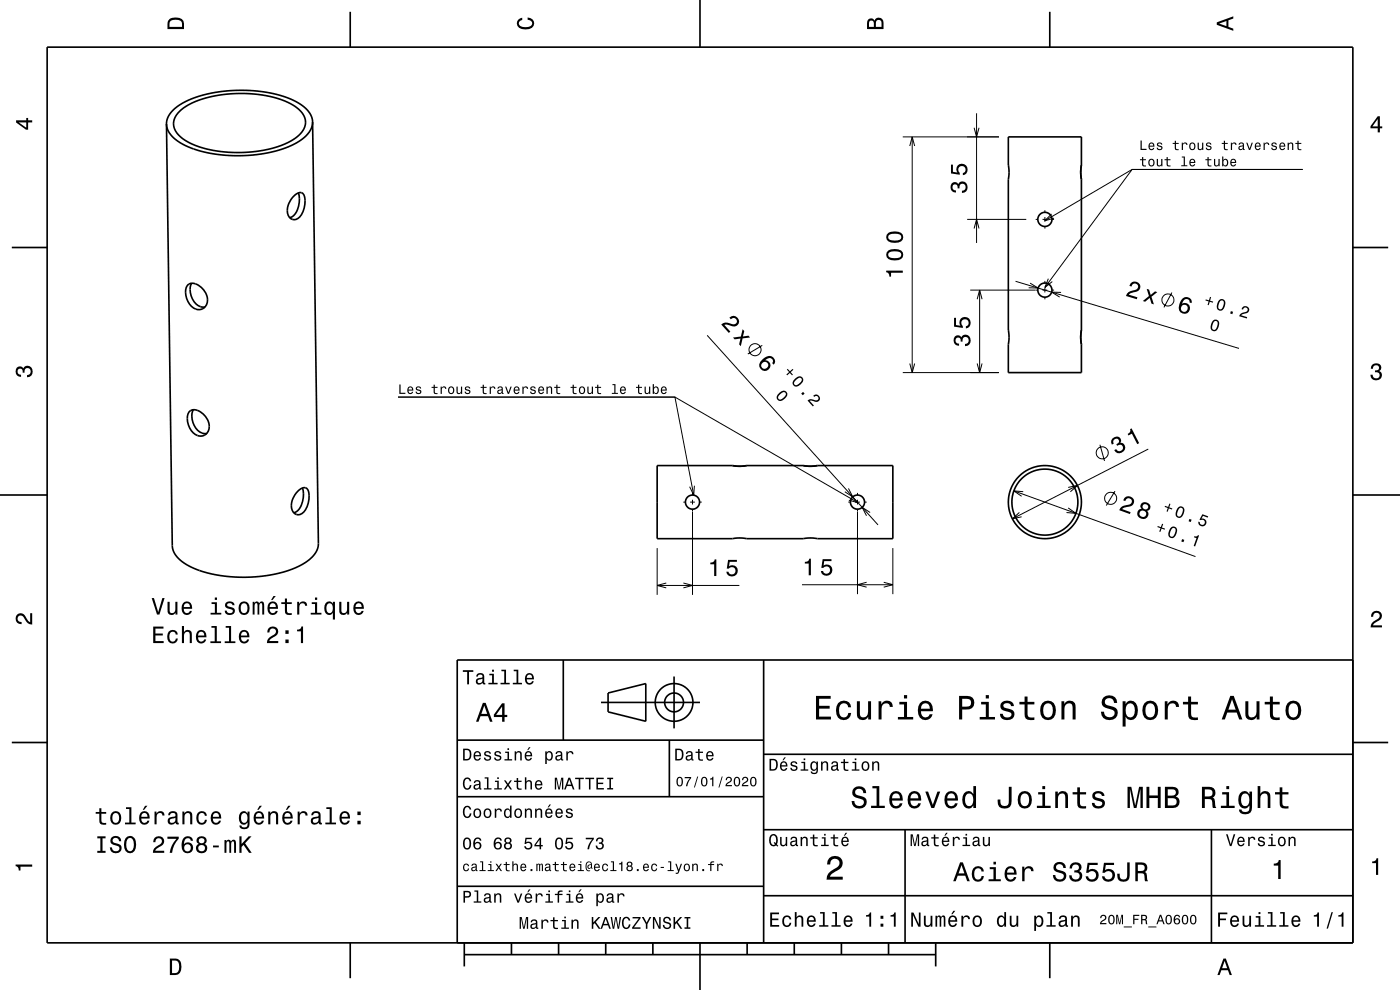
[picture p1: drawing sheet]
<svg xmlns="http://www.w3.org/2000/svg" width="297mm" height="210mm" viewBox="0 0 297 210" stroke-linecap="round" stroke-linejoin="round" font-family="sans-serif">
<g fill="none" stroke="#000" stroke-width=".21">
<path d="M191.5 29h20.4M193 31l.5-2 .5 2M193.5 29v50M206.7 27.1l.5 1.9 .5-1.9M207.2 24v27.5M205.2 46.5h12.5M206.7 48.5l.5-2 .5 2M215.4 59.7l47.4 14.2M219.7 46.5h.5M221.2 46.5h1M221.7 46.8l18.5-10.9h36.2h-36.2l-18.5 25.1M221.7 44.6v.4"/>
<path d="M221.7 46v1M221.7 48v.5M221.7 59.6v.4M222.4 59.1l-.7 1.9 1.5-1.3M223.1 45.4l-1.4 1.4 1.9-.5M223.2 46.5h.4M150 71.1l36.3 40.2M161.7 73.3l-3.1 1.8M191.5 79h20.4M193 77.1l.5 1.9 .5-1.9M205.8 61.5h14.4M207.3 63.5l.5-2 .5 2"/>
<path d="M207.3 77.1l.5 1.9 .5-1.9M207.8 61.5v17.5M218.5 60.1l1.7 1-2-.1M221.2 61.5h1M221.7 61v1M221.7 63v.5M223.2 61.5h.4M225.1 62h-2l1.7 1M248.6 62.1l-1.7 3.1M233.3 94.3l1 3.5M243.6 95.3l-28.8 14.7M139.4 116.3v9.9"/>
<path d="M145 106.5h.4M146.4 106.5h1M146.9 104.6v.4M146.9 106v1M146.9 108v18.2M147.2 105l-4-20.8h-58.8h58.8l38.8 22.4M147.3 103l-.1 2-.9-1.8M148.4 106.5h.5M180 106.5h.4M180 103.6l.9 1.8-1.7-1.1M180.6 105.2l1.4 1.4-1.9-.5M181.4 106.5h1"/>
<path d="M181.9 104.6v.4M181.9 106v1M181.9 108v18M183.4 106.5h.5M184.6 108.7l-1.7-1.1 .9 1.8M189.4 116.3v9.7M215.1 104.1l38.5 14M216.3 108.7l-1.5 1.3 1.9-.4M217.1 104.3l-2-.2 1.6 1.2M226.6 103.4l2-.4-1.5 1.3M226.6 107.7l1.6 1.2-1.9-.2M236.5 104.2l-1.8 3"/>
<path d="M139.4 124.2h17.4M141.3 123.7l-1.9 .5 1.9 .5M145 123.7l1.9 .5-1.9 .5M170.1 124h19.3M183.8 123.5l-1.9 .5 1.9 .6M187.5 123.5l1.9 .5-1.9 .6"/>
<circle cx="160.2" cy="74.2" r="1.28"/>
<circle cx="247.8" cy="63.6" r="1.28"/>
<circle cx="233.8" cy="96.1" r="1.28"/>
<circle cx="235.6" cy="105.7" r="1.28"/>
</g>
<g fill="none" stroke="#000" stroke-width=".35">
<path d="M10 10h277v190h-277zM74.3 2.5v7.5M148.5 0v10M222.7 2.5v7.5M38 23.7l1-.9 1.6-.9 1.8-.7 2.2-.6 4.5-.7 4.9 .1 4.4 .7 1.9 .7 1.7 .8 1.3 .9 .8 .9 .6 1.1 .1 1.1-.5 1.4-1.1 1.3-1.7 1.1-2.4 1.1-2.8 .7-2.9 .4-3.2 .2-2.8-.2-2.8-.4-2.5-.7-2.3-1-1.6-1.1-1-1.3-.4-1.5 .3-1.3zM66.3 25.9l1.2 89.8-.4 1.4-1.1 1.2-1.5 1.2-2 1-2.2 .8-2.7 .6-2.8 .4-2.8 .1h-2.7l-2.7-.3-2.7-.6-2.3-.8-1.9-.8-1.6-1.2-.9-1.1-.6-1.3-1.3-90M66.3 25.9l-.3-1.4-.9-1.2-1.4-1.2-1.9-1-2.7-1-2.4-.5-2.9-.3-2.7-.1-3 .1-3.1 .4-2.7 .7-2.5 .9-1.9 1.1-1.4 1.2-.9 1.4-.3 1.3M66.3 25.9l-.2 1.3-1 1.4-1.4 1.2-1.9 1.1-2.3 .8-2.6 .7-3.1 .5-3 .1-3-.1-3.1-.4-2.8-.6-2.1-.8-1.9-1-1.3-1.1-.9-1.3-.4-1.4M213.9 29h15.5v6l-.1 1.5 .1 1.5v32l-.1 1.5 .1 1.5v6h-15.5v-6l.2-1.5-.2-1.5v-32l.2-1.5-.2-1.5zM2.5 52.5h7.5M62.5 41.5a1.17 1.17 0 0 1 1.9-.2 4.8 4.8 0 0 1-1.2 5 1.51 1.51 0 0 1-1.7 0 1.51 1.51 0 0 1-.6-1.6l.4-1.6zM63.3 40.9a4.5 4.5 0 0 1-1.5 5.2l-.3 .1"/>
<path d="M287 52.5h7.5M39.9 60.4a2.2 2.2 0 0 1 2.8 .6 2.93 2.93 0 0 1 .6 4.3 2.11 2.11 0 0 1-3.1-.8 3.4 3.4 0 0 1-.3-4.1zM40.7 60.1a3.7 3.7 0 0 0 2.3 5h.5M40.3 87.2a2.21 2.21 0 0 1 2.8 .6 2.93 2.93 0 0 1 .6 4.3 2.11 2.11 0 0 1-3.1-.7 3.4 3.4 0 0 1-.3-4.2zM41 86.9a3.7 3.7 0 0 0 2.3 5.1l.6-.1M139.4 98.8h16l1.5 .1 1.5-.1h12l1.5 .1 1.5-.1h16v15.5h-16l-1.5-.2-1.5 .2h-12l-1.5-.2-1.5 .2h-16zM0 105h10M63.3 104a1.17 1.17 0 0 1 2-.1 4.8 4.8 0 0 1-1.2 5 1.51 1.51 0 0 1-1.7 0 1.51 1.51 0 0 1-.6-1.6l.4-1.6zM64.1 103.5a4.5 4.5 0 0 1-1.4 5.2l-.4 .1M287 105h10M119.5 140v17M162 140v60"/>
<path d="M287 140h-190v60M2.5 157.5h7.5M97 157h65M127.5 149h21M129 147l8-2v8l-8-2zM142 157v12M143 143.5v11M287 157.5h7.5M97 169h65M162 176h125M162 160h125M192 176v24"/>
<path d="M257 176v24M97 188h65M162 190h125M74.3 200v7.5M98.5 202.5h100M98.5 200v5M108.5 200v2.5M118.5 200v2.5M128.5 200v2.5M138.5 200v2.5M148.5 200v10M158.5 200v2.5"/>
<path d="M168.5 200v2.5M178.5 200v2.5M188.5 200v2.5M198.5 200v5M222.7 200v7.5"/>
<circle cx="221.7" cy="46.5" r="1.5"/>
<circle cx="221.7" cy="61.5" r="1.5"/>
<circle cx="146.9" cy="106.5" r="1.5"/>
<circle cx="181.9" cy="106.5" r="1.5"/>
<circle cx="221.7" cy="106.5" r="7.7"/>
<circle cx="221.7" cy="106.5" r="7"/>
<circle cx="143" cy="149" r="2"/>
<circle cx="143" cy="149" r="4"/>
</g>
<g fill="#000">
<path d="M36 4a2.18 2.18 0 0 0-.5 2.2h3.5v-1.2a1.43 1.43 0 0 0-1.7-1.3zM36.3 4.4a2.15 2.15 0 0 1 2.2 .3l.1 1h-2.6v-1z" fill-rule="evenodd"/>
<path d="M109.9 4.2l.9-.4v.4a.7 .7 0 0 0-.7 .5 .7 .7 0 0 0 .3 .8 1.7 1.7 0 0 0 2.5-.5 .9 .9 0 0 0-1-.8v-.5a1.24 1.24 0 0 1 1.4 1.1 1.24 1.24 0 0 1-1 1.4 2.22 2.22 0 0 1-2.5-.7l-.2-.5z" fill-rule="evenodd"/>
<path d="M184.2 4.2l-.3 .7v1.3h3.5v-1.3a.98 .98 0 0 0-.7-1.1 .98 .98 0 0 0-1.2 .6 .84 .84 0 0 0-1.3-.2zM184.5 4.5a.54 .54 0 0 1 .6-.1 .54 .54 0 0 1 .3 .6v.7h-1zM185.9 4.4a.62 .62 0 0 1 .8-.1 .62 .62 0 0 1 .3 .6v.8h-1.2z" fill-rule="evenodd"/>
<path d="M258.1 4.7v.6l3.5 1.2v-.4l-1-.4v-1.4l1-.4v-.4zM258.6 5l1.6-.5v1z" fill-rule="evenodd"/>
<path d="M3.4 25.5v.5l2.1 1.5h.5v-1.5h.8v-.5h-.8v-.5h-.4v.5zM4 26h1.6v1.1z" fill-rule="evenodd"/>
<path d="M241.9 29.8v2h1.3v-.2h-1v-1.8zM243.8 30.4a.83 .83 0 0 0-.1 1 .83 .83 0 0 0 .8 .4l.4-.4h-.3a.39 .39 0 0 1-.5 .2 .39 .39 0 0 1-.2-.5h1v-.1a.64 .64 0 0 0-.3-.7 .64 .64 0 0 0-.8 .1zM244 30.6l.4-.1 .2 .4h-.7zM245.6 30.3l-.2 .4 .1 .3 .8 .2a.35 .35 0 0 1-.3 .5 .35 .35 0 0 1-.4-.4h-.2a.59 .59 0 0 0 .7 .6 .59 .59 0 0 0 .4-.8l-.8-.3a.31 .31 0 0 1 .3-.4 .31 .31 0 0 1 .3 .3h.3a.62 .62 0 0 0-1-.4zM249.2 29.9v.4h-.4v.2h.4v1.1a.6 .6 0 0 0 .8 .3v-.3h-.5v-.3v-.8h.5v-.2h-.5v-.4zM250.7 30.3v1.5h.3l.1-1.2 .4-.1 .2 .2h.2a.51 .51 0 0 0-.4-.5 .51 .51 0 0 0-.6 .3v-.2zM252.4 30.4a.83 .83 0 0 0-.1 1 .83 .83 0 0 0 .9 .4 .79 .79 0 0 0 .4-1.1 .79 .79 0 0 0-1.2-.3zM252.6 30.6l.2-.1a.56 .56 0 0 1 .6 .5 .56 .56 0 0 1-.6 .6l-.2-.3zM254.1 30.3v1a.51 .51 0 0 0 .3 .5 .51 .51 0 0 0 .6-.2v.2h.3v-1.5h-.3v1.1l-.4 .2-.3-.2v-1.1zM256 30.3l-.2 .4 .1 .3 .8 .2a.35 .35 0 0 1-.3 .5 .35 .35 0 0 1-.4-.4h-.2a.59 .59 0 0 0 .7 .6 .59 .59 0 0 0 .4-.8l-.8-.3a.31 .31 0 0 1 .3-.4 .31 .31 0 0 1 .3 .3h.3a.62 .62 0 0 0-1-.4z" fill-rule="evenodd"/>
<path d="M242.3 33.3v.5h-.5v.2h.5v1a.59 .59 0 0 0 .8 .3v-.2l-.5-.1-.1-.3v-.7h.6v-.2h-.6v-.5zM243.8 33.9a.83 .83 0 0 0-.2 1 .83 .83 0 0 0 .9 .4 .79 .79 0 0 0 .4-1.1 .79 .79 0 0 0-1.1-.3zM244 34l.1-.1a.56 .56 0 0 1 .6 .6 .56 .56 0 0 1-.6 .6l-.2-.3zM245.4 33.7v1a.51 .51 0 0 0 .3 .6 .51 .51 0 0 0 .7-.3v.3h.2v-1.6h-.3v1.1l-.4 .3-.2-.2-.1-1.2zM247.5 33.3v.5h-.5v.2h.5v1a.6 .6 0 0 0 .8 .3v-.2l-.5-.1-.1-.3v-.7h.6v-.2h-.6v-.5zM250.7 33.2v.2h.4v1.7h-.5v.2h1.3v-.2h-.5v-1.9zM252.5 33.9a.83 .83 0 0 0-.2 .9 .83 .83 0 0 0 .9 .5l.4-.5-.8 .3-.2-.5h1v-.2a.64 .64 0 0 0-.3-.7 .64 .64 0 0 0-.8 .2zM252.7 34l.4-.1 .2 .5h-.7zM256.2 33.3v.5h-.5v.2h.5v1a.59 .59 0 0 0 .8 .3v-.2l-.5-.1-.1-.3v-.7h.6v-.2h-.6v-.5zM257.5 33.7v1a.51 .51 0 0 0 .4 .6 .51 .51 0 0 0 .6-.3v.3h.2v-1.6h-.2v1.1l-.4 .3-.3-.2v-1.2zM259.3 33.2v2.1h.2v-.3a.53 .53 0 0 0 .6 .3 .53 .53 0 0 0 .4-.5 .69 .69 0 0 0 0-.8 .69 .69 0 0 0-.9-.2l-.1 .2v-.8zM259.6 34l.2-.1a.56 .56 0 0 1 .5 .6 .56 .56 0 0 1-.5 .6l-.2-.3zM261.2 33.9a.83 .83 0 0 0-.2 .9 .83 .83 0 0 0 .8 .5l.4-.5-.7 .3-.3-.5h1.1v-.2a.64 .64 0 0 0-.4-.7 .64 .64 0 0 0-.7 .2zM261.4 34l.4-.1 .2 .5h-.8z" fill-rule="evenodd"/>
<path d="M259.6 29.9v.4h-.4v.2h.4v1.1a.6 .6 0 0 0 .9 .3v-.3h-.6v-.3v-.8h.6v-.2h-.6v-.4zM261.1 30.3v1.5h.3l.1-1.2 .4-.1 .2 .2h.2a.51 .51 0 0 0-.4-.5 .51 .51 0 0 0-.6 .3v-.2zM262.9 30.3l-.1 .4h.2a.32 .32 0 0 1 .4-.3 .32 .32 0 0 1 .2 .5 .61 .61 0 0 0-.7 .1 .61 .61 0 0 0-.1 .7 .6 .6 0 0 0 .9-.1v.2h.4l-.2-.2v-.9a.58 .58 0 0 0-.4-.5 .58 .58 0 0 0-.6 .1zM263 31.2l.6-.2v.3a.34 .34 0 0 1-.3 .4 .34 .34 0 0 1-.3-.4zM264.4 30.3l.6 1.5h.2l.6-1.5h-.3l-.4 1.2-.5-1.2zM266.4 30.4a.83 .83 0 0 0-.2 1 .83 .83 0 0 0 .8 .4l.4-.4h-.2a.39 .39 0 0 1-.5 .2 .39 .39 0 0 1-.3-.5h1.1v-.1a.64 .64 0 0 0-.4-.7 .64 .64 0 0 0-.7 .1zM266.6 30.6l.4-.1 .2 .4h-.8zM268.1 30.3v1.5h.2l.1-1.2 .4-.1 .2 .2h.3a.51 .51 0 0 0-.4-.5 .51 .51 0 0 0-.6 .3v-.2zM269.9 30.3l-.2 .4 .1 .3 .8 .2a.35 .35 0 0 1-.3 .5 .35 .35 0 0 1-.4-.4h-.2a.59 .59 0 0 0 .7 .6 .59 .59 0 0 0 .4-.8l-.8-.3a.31 .31 0 0 1 .3-.4 .31 .31 0 0 1 .3 .3h.3a.62 .62 0 0 0-1-.4zM271.6 30.4a.83 .83 0 0 0-.2 1 .83 .83 0 0 0 .8 .4l.4-.4h-.2a.39 .39 0 0 1-.5 .2 .39 .39 0 0 1-.3-.5h1.1v-.1a.64 .64 0 0 0-.4-.7 .64 .64 0 0 0-.7 .1zM271.8 30.6l.4-.1 .2 .4h-.8zM273.2 30.3v1.5h.2v-1.1l.4-.3 .3 .3v1.1h.3v-1a.51 .51 0 0 0-.4-.6 .51 .51 0 0 0-.6 .3v-.2zM275.2 29.9v.4h-.4v.2h.4l.1 1.1a.6 .6 0 0 0 .8 .3v-.3h-.6v-.3v-.8h.6v-.2h-.6v-.4z" fill-rule="evenodd"/>
<path d="M292.3 24.7l-1.6 2.1v.4h1.6v.9h.4v-.9h.5v-.4h-.5v-2.1zM292.3 25.2v1.6h-1.1z" fill-rule="evenodd"/>
<path d="M188 57.4v.3a.78 .78 0 0 1 .7 1h.3v-.8h2.5v-.5zM188.5 53.1a1.13 1.13 0 0 0-.5 1.3 1.13 1.13 0 0 0 1 .8 2.27 2.27 0 0 0 2.5-.6 1.14 1.14 0 0 0-.9-1.7 2.86 2.86 0 0 0-2.1 .2zM188.5 53.7a2.38 2.38 0 0 1 2.6 0v.7a2.37 2.37 0 0 1-2.6 0zM188.5 49.4a1.13 1.13 0 0 0-.5 1.2 1.13 1.13 0 0 0 1 .8 2.27 2.27 0 0 0 2.5-.6 1.14 1.14 0 0 0-.9-1.6 2.86 2.86 0 0 0-2.1 .2zM188.5 50a2.38 2.38 0 0 1 2.6 0v.6a2.37 2.37 0 0 1-2.6 0z" fill-rule="evenodd"/>
<path d="M201.9 38.9a1.17 1.17 0 0 0-.2 1.3 1.17 1.17 0 0 0 1.1 .6v-.4a.62 .62 0 0 1-.8-.3 .62 .62 0 0 1 .3-.8 .62 .62 0 0 1 .8 .2l.1 .5h.3a.72 .72 0 0 1 .5-1 .72 .72 0 0 1 .9 .5 .72 .72 0 0 1-.5 .9l-.3 .1v.4a1.18 1.18 0 0 0 1.2-1.5 1.18 1.18 0 0 0-1.9-.6l-.1 .3a.86 .86 0 0 0-1.4-.2zM201.7 34.9v1.9l1.9 .3v-.4a.79 .79 0 0 1-.2-1.2 .79 .79 0 0 1 1.2 0 .79 .79 0 0 1-.1 1.1l-.2 .1v.5a1.21 1.21 0 0 0 1-1.5 1.21 1.21 0 0 0-1.6-.8 1.21 1.21 0 0 0-.6 1.7l-.9-.1v-1.6z" fill-rule="evenodd"/>
<path d="M153 68.8l1.6 1.8 .3-.3-1.2-1.4a2.2 2.2 0 0 1 1.8 .3 1.14 1.14 0 0 0 1.2-1.5 1.14 1.14 0 0 0-2-.3l.3 .3a.7 .7 0 0 1 1-.1 .7 .7 0 0 1 .2 .9 .7 .7 0 0 1-1 .2 1.8 1.8 0 0 0-2.2 .1zM155.5 71.6l.3 .4 1.3-.2-.3 1.2 .4 .4 .3-1.6 1.6-.2-.3-.4-1.2 .2 .3-1.2-.4-.4-.3 1.6z" fill-rule="evenodd"/>
<path d="M161.8 76.2a1.27 1.27 0 0 0-.6 1.8 1.27 1.27 0 0 0 1.9 .4 1.11 1.11 0 0 0 .3-1.3 1.11 1.11 0 0 0-1.1-.7 1.02 1.02 0 0 1 1.5-.2 .58 .58 0 0 1 0 .8l.3 .4a1.24 1.24 0 0 0-.3-1.7 1.24 1.24 0 0 0-1.7 .2zM161.5 77.5a.75 .75 0 0 1 1.4 0 .75 .75 0 0 1-1.4 0z" fill-rule="evenodd"/>
<path d="M166.9 78.4l.5 .5-.6 .5 .2 .2 .6-.5 .4 .5 .2-.1-.5-.6 .6-.5-.2-.2-.5 .6-.5-.6zM168.7 80.3a.99 .99 0 0 0-.4 1.5 1.42 1.42 0 0 0 2.1-1 .79 .79 0 0 0-.4-.9 .79 .79 0 0 0-.9 .1zM168.9 80.5l.7-.4a.44 .44 0 0 1 .4 .2 .44 .44 0 0 1 .1 .4l-.2 .3a1.12 1.12 0 0 1-1.4 .6v-.5zM170 83.5l.3 .3 .4-.3-.3-.4zM171.3 85l1.1 1.2 .3-.2-.9-1 .8 .1a.83 .83 0 0 0 1.2-.1 .83 .83 0 0 0-.1-1.1 .83 .83 0 0 0-1.2 .1l.2 .2a.49 .49 0 0 1 .7-.1 .49 .49 0 0 1 .2 .6 .49 .49 0 0 1-.7 .2l-.3-.1a1.15 1.15 0 0 0-1.3 .2z" fill-rule="evenodd"/>
<path d="M202.5 71.4a1.17 1.17 0 0 0-.1 1.3 1.17 1.17 0 0 0 1.1 .6v-.4a.62 .62 0 0 1-.8-.3 .62 .62 0 0 1 .3-.8 .62 .62 0 0 1 .8 .2v.5h.4a.72 .72 0 0 1 .4-1 .72 .72 0 0 1 1 .5 .72 .72 0 0 1-.5 .9l-.4 .1v.4a1.18 1.18 0 0 0 1.2-1.5 1.18 1.18 0 0 0-1.8-.6l-.2 .3a.86 .86 0 0 0-1.4-.2zM202.4 67.4v1.9l1.9 .3v-.4a.78 .78 0 0 1-.2-1.2 .78 .78 0 0 1 1.1 0 .78 .78 0 0 1 0 1.1l-.3 .1v.5a1.21 1.21 0 0 0 1.1-1.5 1.21 1.21 0 0 0-1.7-.9 1.21 1.21 0 0 0-.5 1.8l-1-.1v-1.6z" fill-rule="evenodd"/>
<path d="M239.8 60.1l-.2 .5 .4 .2a.7 .7 0 0 1 .8-.7 .7 .7 0 0 1 .6 .8 .7 .7 0 0 1-.7 .6 1.8 1.8 0 0 0-1.8 1.3l2.3 .7 .1-.4-1.8-.6a2.24 2.24 0 0 1 1.7-.7 1.14 1.14 0 0 0 .4-1.7 1.14 1.14 0 0 0-1.8 0zM243.3 61.3l.4 1.5-1.3 1.1 .5 .1 1-.8 .4 1.2 .5 .2-.5-1.6 1.2-1-.5-.2-.9 .8-.3-1.2z" fill-rule="evenodd"/>
<path d="M250.7 63.5l-.2 .3a1.75 1.75 0 0 0 .4 2.7 1.15 1.15 0 0 0 1.6-1.2 1.15 1.15 0 0 0-1.8-.9 1.02 1.02 0 0 1 1.2-.9 .58 .58 0 0 1 .5 .7l.4 .1a1.15 1.15 0 0 0-.7-1.2 1.15 1.15 0 0 0-1.4 .4zM250.5 65.4a.75 .75 0 0 1 1.5 0 .75 .75 0 0 1-1.5 0z" fill-rule="evenodd"/>
<path d="M255.8 63.5l-.1 .2 .7 .2-.2 .8h.2l.2-.7 .7 .2 .1-.2-.7-.2 .2-.8h-.2l-.2 .7zM258.7 63.6a1.41 1.41 0 0 0 0 2.3 1.43 1.43 0 0 0 1.2-2 .78 .78 0 0 0-1.2-.3zM258.9 63.9a.44 .44 0 0 1 .4-.2 .44 .44 0 0 1 .3 .4v.3a1.12 1.12 0 0 1-.8 1.2l-.2-.1a1.59 1.59 0 0 1 .3-1.6zM261.1 66l-.1 .5 .4 .1 .2-.5zM263.6 65.2l-.2 .4 .3 .1a.49 .49 0 0 1 .5-.5 .49 .49 0 0 1 .5 .5 .49 .49 0 0 1-.5 .5h-.3a1.15 1.15 0 0 0-1 .9l1.6 .5 .1-.3-1.3-.4 .7-.4a.82 .82 0 0 0 1-1.1 .82 .82 0 0 0-1.4-.2z" fill-rule="evenodd"/>
<path d="M257.4 67.9a1.41 1.41 0 0 0 0 2.3 1.42 1.42 0 0 0 1.2-1.9 .78 .78 0 0 0-1.2-.4zM257.6 68.2a.44 .44 0 0 1 .4-.1 .44 .44 0 0 1 .3 .3v.4a1.12 1.12 0 0 1-.8 1.2l-.3-.2a1.59 1.59 0 0 1 .4-1.6z" fill-rule="evenodd"/>
<path d="M291.1 77.4a1.08 1.08 0 0 1 1.4-.2 1.08 1.08 0 0 1 .4 1.2l-.3 .3a1.06 1.06 0 0 1 .5 1.3 1.06 1.06 0 0 1-1.2 .7 1.1 1.1 0 0 1-1.2-1.2h.5a.71 .71 0 0 0 1 .8 .71 .71 0 0 0 .1-1.3h-.6v-.4a.61 .61 0 0 0 .8-.3 .61 .61 0 0 0-.2-.8 .61 .61 0 0 0-.9 .2l-.1 .5h-.5z" fill-rule="evenodd"/>
<path d="M3.6 78a.86 .86 0 0 1 1.4 .2 1.06 1.06 0 0 1 1.2-.6 1.06 1.06 0 0 1 .7 1.2 1.1 1.1 0 0 1-1.2 1.2v-.4a.71 .71 0 0 0 .8-1 .71 .71 0 0 0-1.3-.1v.6h-.4a.61 .61 0 0 0-.3-.8 .61 .61 0 0 0-.8 .2 .61 .61 0 0 0 .2 .8l.6 .2v.4a1.15 1.15 0 0 1-1.2-.6 1.15 1.15 0 0 1 .3-1.3z" fill-rule="evenodd"/>
<path d="M84.7 81.6v2h1.3v-.3h-1v-1.7zM86.6 82.2a.83 .83 0 0 0-.2 .9 .83 .83 0 0 0 .9 .5l.4-.5h-.3a.39 .39 0 0 1-.5 .3 .39 .39 0 0 1-.2-.5h1v-.2a.64 .64 0 0 0-.4-.7 .64 .64 0 0 0-.7 .2zM86.8 82.3l.4-.1 .2 .4h-.7zM88.3 82.1l-.1 .3 .1 .3 .8 .3a.34 .34 0 0 1-.3 .4 .34 .34 0 0 1-.4-.3h-.2a.59 .59 0 0 0 .7 .5 .59 .59 0 0 0 .4-.8l-.8-.3a.31 .31 0 0 1 .2-.4 .31 .31 0 0 1 .4 .3h.3a.62 .62 0 0 0-1.1-.3zM92 81.6v.5h-.5v.2h.5v1a.6 .6 0 0 0 .8 .3v-.2l-.5-.1-.1-.3v-.7h.6v-.2h-.6v-.5zM93.5 82v1.6h.2l.1-1.3 .5-.1 .1 .3h.3a.51 .51 0 0 0-.4-.5 .51 .51 0 0 0-.6 .3v-.3zM95.2 82.2a.83 .83 0 0 0-.1 .9 .83 .83 0 0 0 .9 .5 .79 .79 0 0 0 .3-1.1 .79 .79 0 0 0-1.1-.3zM95.4 82.3l.1-.1a.56 .56 0 0 1 .6 .6 .56 .56 0 0 1-.6 .5l-.2-.3zM96.8 82v1a.51 .51 0 0 0 .4 .6 .51 .51 0 0 0 .6-.3v.3h.2v-1.6h-.2v1.1l-.4 .3-.3-.2v-1.2zM98.7 82.1l-.1 .3 .1 .3 .8 .3a.34 .34 0 0 1-.3 .4 .34 .34 0 0 1-.4-.3h-.2a.59 .59 0 0 0 .7 .5 .59 .59 0 0 0 .4-.8l-.8-.3a.31 .31 0 0 1 .3-.4 .31 .31 0 0 1 .3 .3h.3a.62 .62 0 0 0-1.1-.3zM102.4 81.6v.5h-.4v.2h.4v1a.6 .6 0 0 0 .8 .3v-.2l-.5-.1v-.3v-.7h.5v-.2h-.5v-.5zM103.9 82v1.6h.2l.1-1.3 .5-.1 .1 .3h.3a.51 .51 0 0 0-.4-.5 .51 .51 0 0 0-.6 .3v-.3zM105.7 82.1l-.2 .4h.3a.32 .32 0 0 1 .4-.3 .32 .32 0 0 1 .2 .4 .61 .61 0 0 0-.8 .1 .61 .61 0 0 0 0 .8 .6 .6 0 0 0 .8-.1l.1 .1 .3 .1-.1-.3v-.9a.58 .58 0 0 0-.4-.5 .58 .58 0 0 0-.6 .2zM105.8 83l.6-.2v.2a.34 .34 0 0 1-.3 .4 .34 .34 0 0 1-.4-.4zM107.2 82l.5 1.6h.3l.6-1.6h-.3l-.4 1.3-.5-1.3zM109.1 82.2a.83 .83 0 0 0-.1 .9 .83 .83 0 0 0 .8 .5l.4-.5h-.2a.39 .39 0 0 1-.5 .3 .39 .39 0 0 1-.3-.5h1v-.2a.64 .64 0 0 0-.3-.7 .64 .64 0 0 0-.8 .2zM109.3 82.3l.5-.1 .2 .4h-.8zM110.8 82v1.6h.3l.1-1.3 .4-.1 .2 .3h.2a.51 .51 0 0 0-.4-.5 .51 .51 0 0 0-.5 .3v-.3zM112.6 82.1l-.1 .3 .1 .3 .8 .3a.35 .35 0 0 1-.3 .4 .35 .35 0 0 1-.4-.3h-.3a.59 .59 0 0 0 .8 .5 .59 .59 0 0 0 .4-.8l-.8-.3a.31 .31 0 0 1 .2-.4 .31 .31 0 0 1 .4 .3h.2a.62 .62 0 0 0-1-.3zM114.3 82.2a.83 .83 0 0 0-.1 .9 .83 .83 0 0 0 .8 .5l.4-.5h-.2a.39 .39 0 0 1-.5 .3 .39 .39 0 0 1-.3-.5h1v-.2a.64 .64 0 0 0-.3-.7 .64 .64 0 0 0-.8 .2zM114.5 82.3l.5-.1 .2 .4h-.8zM115.9 82v1.6h.3v-1.1l.4-.3 .3 .2v1.2h.2v-1.1a.51 .51 0 0 0-.3-.5 .51 .51 0 0 0-.6 .2v-.2zM118 81.6v.5h-.4v.2h.4v1a.6 .6 0 0 0 .8 .3v-.2l-.5-.1v-.3v-.7h.5v-.2h-.5v-.5zM121.5 81.6v.5h-.5v.2h.5v1a.6 .6 0 0 0 .8 .3v-.2l-.5-.1-.1-.3v-.7h.6v-.2h-.6v-.5zM123 82.2a.83 .83 0 0 0-.1 .9 .83 .83 0 0 0 .9 .5 .8 .8 0 0 0 .3-1.2 .8 .8 0 0 0-1.1-.2zM123.2 82.3l.1-.1a.56 .56 0 0 1 .6 .6 .56 .56 0 0 1-.6 .5l-.2-.3zM124.6 82v1a.51 .51 0 0 0 .4 .6 .51 .51 0 0 0 .6-.3v.3h.2v-1.6h-.2l-.1 1.1-.4 .3-.2-.2v-1.2zM126.7 81.6v.5h-.5v.2h.5v1a.6 .6 0 0 0 .8 .3v-.2l-.5-.1-.1-.3v-.7h.6v-.2h-.6v-.5zM129.9 81.5v.2h.4v1.6h-.5v.3h1.3v-.3h-.5v-1.8zM131.7 82.2a.83 .83 0 0 0-.2 .9 .83 .83 0 0 0 .9 .5l.4-.5h-.3a.39 .39 0 0 1-.5 .3 .39 .39 0 0 1-.2-.5h1v-.2a.64 .64 0 0 0-.3-.7 .64 .64 0 0 0-.8 .2zM131.9 82.3l.4-.1 .2 .4h-.7zM135.4 81.6v.5h-.5v.2h.5v1a.6 .6 0 0 0 .8 .3v-.2l-.5-.1-.1-.3v-.7h.6v-.2h-.6v-.5zM136.7 82v1a.51 .51 0 0 0 .4 .6 .51 .51 0 0 0 .6-.3v.3h.2v-1.6h-.2v1.1l-.4 .3-.3-.2v-1.2zM138.5 81.5v2.1h.2v-.3a.53 .53 0 0 0 .6 .3 .53 .53 0 0 0 .4-.5 .69 .69 0 0 0 0-.9 .69 .69 0 0 0-.9-.1l-.1 .1v-.7zM138.8 82.3l.2-.1a.56 .56 0 0 1 .5 .6 .56 .56 0 0 1-.5 .5l-.2-.3zM140.4 82.2a.83 .83 0 0 0-.2 .9 .83 .83 0 0 0 .8 .5l.4-.5h-.2a.39 .39 0 0 1-.5 .3 .39 .39 0 0 1-.3-.5h1.1v-.2a.64 .64 0 0 0-.4-.7 .64 .64 0 0 0-.7 .2zM140.6 82.3l.4-.1 .2 .4h-.8z" fill-rule="evenodd"/>
<path d="M165.3 83.3a.99 .99 0 0 0-.3 1.5 1.42 1.42 0 0 0 2-1 .79 .79 0 0 0-.3-.8 .79 .79 0 0 0-.9 0zM165.6 83.6l.6-.4a.44 .44 0 0 1 .4 .1 .44 .44 0 0 1 .1 .5l-.2 .2a1.12 1.12 0 0 1-1.3 .6l-.1-.4z" fill-rule="evenodd"/>
<path d="M236 93.1a1.05 1.05 0 0 0-.1 1.2l.4-.2a.62 .62 0 0 1-.1-.8 .62 .62 0 0 1 .8-.1 .62 .62 0 0 1 .2 .8l-.4 .2 .2 .4a.72 .72 0 0 1 1-.1 .72 .72 0 0 1 0 1.1 .72 .72 0 0 1-1-.1l-.2-.2-.4 .2a1.18 1.18 0 0 0 1.9 .3 1.18 1.18 0 0 0-.3-1.9h-.3a.97 .97 0 0 0-.4-1.3 .97 .97 0 0 0-1.3 .5zM239.7 91a.77 .77 0 0 1-.5 1.1l.2 .3 .7-.4 1.2 2.2 .4-.2-1.6-3.1z" fill-rule="evenodd"/>
<path d="M238.5 105.6l-.2 .5 .4 .2a.7 .7 0 0 1 .8-.6 .7 .7 0 0 1 .6 .7 .7 .7 0 0 1-.7 .7 1.8 1.8 0 0 0-2 1.1l2.3 .8 .1-.4-1.7-.6a2.23 2.23 0 0 1 1.7-.6 1.14 1.14 0 0 0 .6-1.7 1.14 1.14 0 0 0-1.9-.1zM242.2 106.8a.8 .8 0 0 0 0 1.1 1.11 1.11 0 0 0-1 1.3 1.11 1.11 0 0 0 1.4 .9 1.03 1.03 0 0 0 .9-.6 1.03 1.03 0 0 0-.2-1.1 .88 .88 0 0 0 .8-.9 .88 .88 0 0 0-.8-.9l-.4-.1zM241.7 109a.71 .71 0 0 1 1.4 0 .71 .71 0 0 1-1.4 0zM242.4 107.5a.6 .6 0 0 1 1.2 0 .6 .6 0 0 1-1.2 0z" fill-rule="evenodd"/>
<path d="M245.6 111.6l-.1 .2 .7 .2-.3 .8h.3l.2-.7 .7 .3 .1-.3-.7-.2 .3-.7-.3-.1-.2 .7zM248.5 111.8a1.41 1.41 0 0 0-.2 2.3 1.42 1.42 0 0 0 1.4-1.9 .78 .78 0 0 0-1.2-.4zM248.7 112.1a.44 .44 0 0 1 .7 .3v.3a1.13 1.13 0 0 1-1 1.1l-.2-.1a1.6 1.6 0 0 1 .5-1.6zM250.8 114.4l-.2 .5 .5 .1 .1-.5zM253.4 113.7l-.1 .3 .5 .2-.6 1.6 .3 .1 .9-2.3-.3-.1a.54 .54 0 0 1-.7 .2z" fill-rule="evenodd"/>
<path d="M247.2 107.3l-.1 .2 .6 .3-.2 .7 .2 .1 .3-.8 .6 .3 .1-.2-.7-.3 .3-.7-.2-.1-.3 .7zM250.1 107.5a1.41 1.41 0 0 0-.2 2.3 1.42 1.42 0 0 0 1.3-1.8 .78 .78 0 0 0-1.1-.5zM250.2 107.8a.44 .44 0 0 1 .5-.1 .44 .44 0 0 1 .2 .4v.3a1.12 1.12 0 0 1-.9 1.2l-.2-.2a1.62 1.62 0 0 1 .4-1.6zM252.3 110.1l-.1 .5 .4 .1 .2-.5zM255.1 109.1l-.6 1.1 .2 .1a.56 .56 0 0 1 .9 .2 .56 .56 0 0 1-.3 .8 .56 .56 0 0 1-.8-.5l-.3-.2a.85 .85 0 0 0 .8 1.1 .85 .85 0 0 0 .9-.9 .85 .85 0 0 0-1-.8l.3-.6 1 .4 .1-.3z" fill-rule="evenodd"/>
<path d="M3.6 130.4a1.22 1.22 0 0 1 2 .7l.4 .6 .4 .3v-1.9h.4v2.4a1.8 1.8 0 0 1-1.7-1.4 .71 .71 0 0 0-.9-.5 .71 .71 0 0 0-.5 .8 .71 .71 0 0 0 .9 .5v.5a1.18 1.18 0 0 1-1.2-.7 1.18 1.18 0 0 1 .2-1.3z" fill-rule="evenodd"/>
<path d="M32.5 132.9v3.5h2.2v-.4h-1.7v-1.2h1.5v-.4h-1.5v-1.1h1.7v-.4zM35.8 134a1.53 1.53 0 0 0 .8 2.5 1.07 1.07 0 0 0 1.1-1.1h-.4a.67 .67 0 0 1-.6 .7 .67 .67 0 0 1-.7-.6 1.11 1.11 0 0 1 .6-1.5 .59 .59 0 0 1 .7 .6h.4a1.09 1.09 0 0 0-.7-1 1.09 1.09 0 0 0-1.2 .4zM38.6 132.8v3.6h.4v-1.6a.63 .63 0 0 1 .6-.8 .63 .63 0 0 1 .7 .7v1.7h.4v-1.8a.88 .88 0 0 0-.6-.9 .88 .88 0 0 0-1.1 .4v-1.3zM41.9 134a1.54 1.54 0 0 0 .8 2.5 1.07 1.07 0 0 0 1-.9h-.4l-.2 .4-.4 .1a.76 .76 0 0 1-.7-.9h1.8a1.16 1.16 0 0 0-.5-1.4 1.16 1.16 0 0 0-1.4 .2zM42.2 134.2a.66 .66 0 0 1 .8-.1 .66 .66 0 0 1 .3 .7h-1.3zM44.9 132.8v.4h.6v2.8h-.9v.4h2.3v-.4h-.9v-3.2zM47.9 132.8v.4h.7v2.8h-.9v.4h2.2v-.4h-.9v-3.2zM51 134a1.54 1.54 0 0 0 .8 2.5 1.06 1.06 0 0 0 1.1-.9h-.5l-.2 .4-.4 .1a.76 .76 0 0 1-.7-.9h1.8a1.16 1.16 0 0 0-.5-1.4 1.16 1.16 0 0 0-1.4 .2zM51.3 134.2a.66 .66 0 0 1 .8-.1 .66 .66 0 0 1 .3 .7h-1.3zM57 133.2l-.3 1h.5a.71 .71 0 0 1 .5-.9 .71 .71 0 0 1 .8 .5 .71 .71 0 0 1-.5 .9 1.81 1.81 0 0 0-1.4 1.7h2.4v-.4h-1.9a2.25 2.25 0 0 1 1.5-1.2 1.13 1.13 0 0 0 .1-1.7 1.13 1.13 0 0 0-1.7 .1zM60.5 135.7v.7h.7v-.7zM60.5 133.7v.8h.7v-.8zM63 133.6v.3h.8v2.5h.5v-3.5h-.3a.78 .78 0 0 1-1 .7z" fill-rule="evenodd"/>
<path d="M32.2 126.9l1.1 3.5h.5l1.1-3.5h-.5l-.8 2.9-.9-2.9zM35.5 127.7v1.7a.89 .89 0 0 0 .7 1 .89 .89 0 0 0 1-.4v.4h.4v-2.7h-.4v1.5a.65 .65 0 0 1-.4 .8 .65 .65 0 0 1-.8-.3v-2zM38.8 127.9a1.55 1.55 0 0 0 .8 2.6 1.07 1.07 0 0 0 1.1-.9h-.4l-.2 .3-.4 .2a.76 .76 0 0 1-.7-1h1.8a1.17 1.17 0 0 0-.5-1.3 1.17 1.17 0 0 0-1.5 .1zM39.2 128.2a.66 .66 0 0 1 .8-.2 .66 .66 0 0 1 .3 .8h-1.3zM44.9 127.7v.4h.7v1.9h-.9v.4h2.2v-.4h-.9v-2.3zM45.6 126.7v.6h.4v-.6zM48 127.8a.75 .75 0 0 0-.2 .8 .75 .75 0 0 0 .7 .5l.9 .4a.63 .63 0 0 1-.6 .6 .63 .63 0 0 1-.7-.6h-.4a1.07 1.07 0 0 0 1.2 1 1.07 1.07 0 0 0 .9-1.2l-.4-.4-1.1-.3a.54 .54 0 0 1 .4-.7 .54 .54 0 0 1 .6 .5h.5a1.03 1.03 0 0 0-.7-.9 1.03 1.03 0 0 0-1.1 .3zM50.9 127.9a1.53 1.53 0 0 0 .9 2.6 1.48 1.48 0 0 0 1.2-1.5 1.48 1.48 0 0 0-1.2-1.4l-.5 .1zM51.2 128.2a.67 .67 0 0 1 .8-.2 .67 .67 0 0 1 .5 .6 1.11 1.11 0 0 1-.7 1.5 1.17 1.17 0 0 1-.6-1.9zM53.6 127.7v2.7h.4v-1.8l.2-.6h.3l.1 .2v2.2h.4v-2.1l.4-.4 .2 .2v.4v1.9h.4v-1.9a.69 .69 0 0 0-.5-.9l-.5 .4-.2-.3-.3-.1-.5 .3v-.2zM58 126.4l-.5 .9h.3l.7-.9zM57 127.9a1.54 1.54 0 0 0 .8 2.6 1.07 1.07 0 0 0 1.1-.9h-.4l-.2 .3-.4 .2a.76 .76 0 0 1-.7-1h1.8a1.17 1.17 0 0 0-.5-1.3 1.17 1.17 0 0 0-1.5 .1zM57.4 128.2a.66 .66 0 0 1 .8-.2 .66 .66 0 0 1 .3 .8h-1.3zM60.4 127v.7h-.7v.4h.7l.1 1.8a1.05 1.05 0 0 0 1.4 .5v-.3a.68 .68 0 0 1-1-.4v-1.6h1v-.4h-1v-.7zM63 127.7v2.7h.5v-1.6a.66 .66 0 0 1 .4-.8 .66 .66 0 0 1 .8 .3v.2h.5a.89 .89 0 0 0-.7-.9 .89 .89 0 0 0-1 .5v-.4zM66.1 127.7v.4h.7v1.9h-.9v.4h2.3v-.4h-.9v-2.3zM66.8 126.7v.6h.5v-.6zM69.1 127.9a1.58 1.58 0 0 0 .7 2.6l.5-.2 .3-.3v1.4h.5v-3.7h-.5v.4l-.1-.2a.88 .88 0 0 0-1.4 0zM69.4 128.2a.62 .62 0 0 1 .7-.2 .62 .62 0 0 1 .5 .6 1.12 1.12 0 0 1-.7 1.5 1.19 1.19 0 0 1-.5-1.9zM72 127.7v1.7a.89 .89 0 0 0 .6 1 .89 .89 0 0 0 1.1-.4v.4h.4v-2.7h-.5v1.5a.65 .65 0 0 1-.4 .8 .65 .65 0 0 1-.8-.3v-2zM75.3 127.9a1.54 1.54 0 0 0 .8 2.6 1.07 1.07 0 0 0 1-.9h-.4l-.2 .3-.4 .2a.76 .76 0 0 1-.7-1h1.8a1.16 1.16 0 0 0-.5-1.3 1.16 1.16 0 0 0-1.4 .1zM75.6 128.2a.66 .66 0 0 1 .8-.2 .66 .66 0 0 1 .3 .8h-1.3z" fill-rule="evenodd"/>
<path d="M150.7 119.3v.4h.8v2.5h.5v-3.5h-.4a.77 .77 0 0 1-.9 .6zM154.5 118.8l-.3 1.8h.4a.79 .79 0 0 1 1.1-.2 .79 .79 0 0 1 .1 1.2 .79 .79 0 0 1-1.2-.1v-.2h-.5a1.21 1.21 0 0 0 1.5 1 1.21 1.21 0 0 0 .8-1.6 1.21 1.21 0 0 0-1.7-.6l.1-.9h1.5v-.4z" fill-rule="evenodd"/>
<path d="M170.7 119.2v.3h.9v2.5h.4v-3.5h-.3a.77 .77 0 0 1-1 .7zM174.5 118.6l-.3 1.9h.4a.79 .79 0 0 1 1.2-.2 .79 .79 0 0 1 .1 1.2 .79 .79 0 0 1-1.2-.1l-.1-.3h-.5a1.21 1.21 0 0 0 1.5 1.1 1.21 1.21 0 0 0 .9-1.7 1.21 1.21 0 0 0-1.8-.5l.2-1h1.5v-.4z" fill-rule="evenodd"/>
<path d="M291.2 129.9a1.18 1.18 0 0 1 1.9 .3 1.18 1.18 0 0 1-1 1.7l-.5 .3-.3 .5h1.9v.4h-2.4a1.8 1.8 0 0 1 1.4-1.8 .71 .71 0 0 0 .5-.8 .71 .71 0 0 0-.9-.5 .71 .71 0 0 0-.5 .8h-.4z" fill-rule="evenodd"/>
<path d="M98.2 158.8v2.5h.9a1.37 1.37 0 0 0 .7-2.2 1.56 1.56 0 0 0-1.6-.3zM98.6 159.1a.98 .98 0 0 1 1.1 .7 .98 .98 0 0 1-.6 1.2h-.5zM100.7 159.6a1.04 1.04 0 0 0-.2 1.2 1.04 1.04 0 0 0 1 .5l.5-.5h-.3l-.4 .3a.54 .54 0 0 1-.5-.7h1.3a.83 .83 0 0 0-.4-.9 .83 .83 0 0 0-1 .1zM100.9 159.7l.2-.1a.47 .47 0 0 1 .5 .1 .47 .47 0 0 1 .1 .5h-.9zM102.9 159.5l-.2 .1a.69 .69 0 0 0 .9 .9l.2 .1a.43 .43 0 0 1-.4 .5 .43 .43 0 0 1-.4-.4h-.3a.74 .74 0 0 0 .9 .7 .74 .74 0 0 0 .5-1l-1-.4a.38 .38 0 0 1 .3-.5 .38 .38 0 0 1 .4 .4h.3a.78 .78 0 0 0-1.2-.4zM105.1 159.5l-.2 .1a.69 .69 0 0 0 .9 .9l.2 .1a.43 .43 0 0 1-.4 .5 .43 .43 0 0 1-.5-.4h-.3a.74 .74 0 0 0 .9 .7 .74 .74 0 0 0 .5-1l-.9-.4a.38 .38 0 0 1 .3-.5 .38 .38 0 0 1 .4 .4h.3a.77 .77 0 0 0-1.2-.4zM107.2 159.4v.3h.5v1.3h-.7v.3h1.6v-.3h-.6v-1.6zM107.7 158.7v.4h.3v-.4zM109.2 159.4v1.9h.3v-1.1a.45 .45 0 0 1 .4-.6 .45 .45 0 0 1 .5 .5v1.2h.3v-1.3a.63 .63 0 0 0-.5-.7 .63 .63 0 0 0-.7 .4v-.3zM112.2 158.5l-.4 .6h.3l.5-.6zM111.5 159.6a1.04 1.04 0 0 0-.2 1.2 1.04 1.04 0 0 0 1.1 .5l.5-.5h-.3l-.5 .3a.54 .54 0 0 1-.5-.7h1.3a.83 .83 0 0 0-.4-.9 .83 .83 0 0 0-1 .1zM111.8 159.7l.1-.1a.48 .48 0 0 1 .5 .1 .48 .48 0 0 1 .2 .5h-1zM115.7 159.4v2.7h.3v-1.1a.66 .66 0 0 0 .7 .4 .66 .66 0 0 0 .5-.6 .91 .91 0 0 0 0-1.1 .91 .91 0 0 0-1-.3l-.2 .3v-.3zM116.1 159.8a.45 .45 0 0 1 .5-.2 .45 .45 0 0 1 .3 .4 .65 .65 0 0 1 .1 .8 .65 .65 0 0 1-.7 .2 .98 .98 0 0 1-.2-1.2zM118.1 159.5l-.2 .4h.3a.39 .39 0 0 1 .4-.3 .39 .39 0 0 1 .3 .5h-.1a.65 .65 0 0 0-1 .4 .65 .65 0 0 0 .6 .9l.6-.3 .1 .2h.4v-.2l-.2-.1v-1.1a.72 .72 0 0 0-.5-.6 .72 .72 0 0 0-.7 .2zM118.2 160.6l.8-.3a.55 .55 0 0 1-.2 .7 .55 .55 0 0 1-.6 0zM120.1 159.4v1.9h.4v-1.1a.47 .47 0 0 1 .2-.6 .47 .47 0 0 1 .6 .2v.2h.4a.64 .64 0 0 0-.5-.7 .64 .64 0 0 0-.8 .4v-.3z" fill-rule="evenodd"/>
<path d="M98.2 142.2v.3h.9v2.7h.4v-2.7h.9v-.3zM101.3 143l-.3 .5h.4a.47 .47 0 0 1 .5-.4 .47 .47 0 0 1 .4 .6l-.2 .1a.84 .84 0 0 0-1 .2 .84 .84 0 0 0 0 1.1 .9 .9 0 0 0 1.3-.2l.1 .2 .5 .1v-.3l-.3-.1v-1.3a.87 .87 0 0 0-.6-.7 .87 .87 0 0 0-.8 .2zM101.4 144.3l.9-.3a.66 .66 0 0 1-.1 .7 .66 .66 0 0 1-.8 .1zM103.8 142.9v.3h.6v1.6h-.8v.4h2v-.4h-.8v-1.9zM104.4 142.1v.4h.4v-.4zM106.4 142.1v.3h.6v2.4h-.8v.4h1.9v-.4h-.7v-2.7zM109 142.1v.3h.6v2.4h-.8v.4h1.9v-.4h-.7v-2.7zM111.6 143.1a1.32 1.32 0 0 0 .7 2.1 .9 .9 0 0 0 .9-.7h-.3l-.2 .3-.4 .1a.65 .65 0 0 1-.6-.8h1.6a1 1 0 0 0-.4-1.2 1 1 0 0 0-1.3 .2zM111.9 143.3a.57 .57 0 0 1 .7-.1 .57 .57 0 0 1 .3 .6h-1.2z" fill-rule="evenodd"/>
<path d="M102.4 149.1l-1.4 4h.5l.4-1.2h1.6l.4 1.2h.6l-1.5-4zM102.7 149.7l.7 1.7h-1.3zM106.5 149.2l-1.7 2.4v.5h1.7v1h.5v-1h.6v-.5h-.6v-2.4zM106.5 149.9v1.7h-1.3z" fill-rule="evenodd"/>
<path d="M143.2 158.8v2.5h.9a1.37 1.37 0 0 0 .7-2.2 1.56 1.56 0 0 0-1.6-.3zM143.6 159.1a.98 .98 0 0 1 1.1 .7 .98 .98 0 0 1-.6 1.2h-.5zM145.7 159.5l-.2 .4h.3a.39 .39 0 0 1 .5-.3 .39 .39 0 0 1 .3 .5h-.2a.65 .65 0 0 0-.9 .4 .65 .65 0 0 0 .5 .9l.7-.3v.2h.4v-.2l-.1-.1-.1-1.1a.73 .73 0 0 0-.4-.6 .73 .73 0 0 0-.8 .2zM145.8 160.6l.8-.3a.55 .55 0 0 1-.1 .7 .55 .55 0 0 1-.7 0zM148.1 158.9v.5h-.5v.3h.5v1.3a.75 .75 0 0 0 1 .4v-.3a.48 .48 0 0 1-.7-.3v-1.1h.7v-.3h-.7v-.5zM150 159.6a1.04 1.04 0 0 0-.2 1.2 1.04 1.04 0 0 0 1.1 .5l.5-.5h-.4l-.4 .3a.54 .54 0 0 1-.5-.7h1.3a.83 .83 0 0 0-.4-.9 .83 .83 0 0 0-1 .1zM150.3 159.7l.1-.1a.48 .48 0 0 1 .5 .1 .48 .48 0 0 1 .2 .5h-1z" fill-rule="evenodd"/>
<path d="M173.1 147.6v5h3.2v-.6h-2.5v-1.7h2.2v-.6h-2.2v-1.5h2.4v-.6zM177.8 149.2a2.59 2.59 0 0 0 .5 3.4 1.58 1.58 0 0 0 2.3-1.4h-.6a.95 .95 0 0 1-.9 1 .95 .95 0 0 1-1-.9 1.59 1.59 0 0 1 .9-2.1 .85 .85 0 0 1 .9 .8h.7a1.56 1.56 0 0 0-1.1-1.3 1.56 1.56 0 0 0-1.7 .5zM181.8 148.8v2.5a1.27 1.27 0 0 0 .9 1.4 1.27 1.27 0 0 0 1.5-.7v.6h.6v-3.8h-.6v2.2a.92 .92 0 0 1-.6 1.1 .92 .92 0 0 1-1.2-.4v-2.9zM186.4 148.8v3.8h.6v-2.2a.95 .95 0 0 1 .5-1.1 .95 .95 0 0 1 1.2 .3l.1 .4h.6a1.28 1.28 0 0 0-1-1.4 1.28 1.28 0 0 0-1.4 .8v-.6zM190.8 148.9v.5h1v2.7h-1.3v.5h3.2v-.5h-1.3v-3.2zM191.8 147.4v.8h.6v-.8zM195.1 149.2a2.62 2.62 0 0 0 .5 3.4 1.57 1.57 0 0 0 2.2-1.1h-.6l-.3 .5-.5 .2a1.08 1.08 0 0 1-1-1.3h2.5a1.66 1.66 0 0 0-.7-2 1.66 1.66 0 0 0-2.1 .3zM195.6 149.5a.94 .94 0 0 1 1.2-.2 .94 .94 0 0 1 .5 1h-1.9zM203.5 147.6v5h.6v-2.1h.8a1.47 1.47 0 0 0 1.8-1.2 1.47 1.47 0 0 0-1.5-1.7zM204.1 148.2a1.6 1.6 0 0 1 1.8 .5 .86 .86 0 0 1 0 .9 .86 .86 0 0 1-.9 .3h-.9zM208.1 148.9v.5h1v2.7h-1.3v.5h3.3v-.5h-1.3v-3.2zM209.1 147.4v.8h.7v-.8zM212.6 148.9a1.08 1.08 0 0 0-.3 1.2 1.08 1.08 0 0 0 1 .7l1.1 .4a.57 .57 0 0 1 .2 .6 .57 .57 0 0 1-.5 .4 .96 .96 0 0 1-1.4-.8h-.6a1.6 1.6 0 0 0 1.3 1.4 1.6 1.6 0 0 0 1.7-.8 1.13 1.13 0 0 0-1-1.6l-1.1-.3-.2-.4a.87 .87 0 0 1 .9-.5 .87 .87 0 0 1 .8 .6h.6a1.41 1.41 0 0 0-2.1-1.1zM217.4 147.8v1.1h-1.1v.5h1.1v2.6l.2 .4 .4 .3h1.4v-.5a.97 .97 0 0 1-1.4-.5v-2.3h1.4v-.5h-1.4v-1.1zM221.1 149.2a2.56 2.56 0 0 0 .5 3.4 1.72 1.72 0 0 0 1.8-.2 1.72 1.72 0 0 0 .6-1.7 1.7 1.7 0 0 0-.9-1.9 1.7 1.7 0 0 0-2 .4zM221.6 149.6a.96 .96 0 0 1 1-.4 .96 .96 0 0 1 .7 .8 1.59 1.59 0 0 1-1 2.2 1.19 1.19 0 0 1-1-1.5zM225.2 148.8v3.8h.6v-2.2a.97 .97 0 0 1 .5-1.1 .97 .97 0 0 1 1.1 .2l.1 .7v2.4h.7v-2.5a1.27 1.27 0 0 0-.9-1.4 1.27 1.27 0 0 0-1.5 .6v-.5zM234.1 147.9a1.38 1.38 0 0 0-.3 1.5 1.38 1.38 0 0 0 1.3 .9 1.25 1.25 0 0 1 1.4 .9 1.15 1.15 0 0 1-1.3 .9 1.15 1.15 0 0 1-1-1.1h-.7a1.8 1.8 0 0 0 1.7 1.8 1.8 1.8 0 0 0 1.9-1.6 1.46 1.46 0 0 0-1.5-1.4l-.6-.2a.83 .83 0 0 1-.5-1.1 .83 .83 0 0 1 1.2-.3l.5 .5 .1 .4h.7a1.67 1.67 0 0 0-1-1.6 1.67 1.67 0 0 0-1.9 .4zM238.2 148.8v5.3h.6v-2.1a1.32 1.32 0 0 0 1.4 .7 1.32 1.32 0 0 0 1.1-1.1 2.43 2.43 0 0 0-.8-2.8 1.21 1.21 0 0 0-1.7 .5v-.5zM239.1 149.6a.9 .9 0 0 1 .9-.4 .9 .9 0 0 1 .7 .8 1.61 1.61 0 0 1-.9 2.2 1.18 1.18 0 0 1-1-1.5zM242.8 149.2a2.56 2.56 0 0 0 .5 3.4 1.72 1.72 0 0 0 1.8-.2 1.72 1.72 0 0 0 .6-1.7 1.7 1.7 0 0 0-.9-1.9 1.7 1.7 0 0 0-2 .4zM243.3 149.6a.96 .96 0 0 1 1-.4 .96 .96 0 0 1 .7 .8 1.59 1.59 0 0 1-1 2.2 1.19 1.19 0 0 1-1-1.5zM247.1 148.8v3.8h.6v-2.2a.95 .95 0 0 1 .5-1.1 .95 .95 0 0 1 1.2 .3l.1 .4h.6a1.28 1.28 0 0 0-1-1.4 1.28 1.28 0 0 0-1.4 .8v-.6zM252 147.8v1.1h-1v.5h1l.1 2.6 .2 .4 .4 .3h1.4v-.5a.97 .97 0 0 1-1.4-.5v-2.3h1.4v-.5h-1.4v-1.1zM261 147.6l-1.8 5h.6l.6-1.4h2l.5 1.4h.7l-1.9-5zM261.4 148.3l.7 2.2h-1.5zM264.2 148.8v2.5a1.27 1.27 0 0 0 .9 1.4 1.27 1.27 0 0 0 1.5-.7v.6h.6v-3.8h-.6v2.2a.92 .92 0 0 1-.6 1.1 .92 .92 0 0 1-1.1-.4l-.1-2.9zM269.4 147.8v1.1h-1.1v.5h1.1v2.6l.2 .4 .4 .3 .7 .1 .8-.1v-.5a.97 .97 0 0 1-1.4-.5l-.1-2.3h1.5v-.5h-1.5v-1.1zM273.1 149.2a2.56 2.56 0 0 0 .6 3.4 1.72 1.72 0 0 0 1.8-.2 1.72 1.72 0 0 0 .6-1.7 1.7 1.7 0 0 0-.9-1.9 1.7 1.7 0 0 0-2.1 .4zM273.6 149.6a.96 .96 0 0 1 1-.4 .96 .96 0 0 1 .7 .8 1.59 1.59 0 0 1-.9 2.2 1.19 1.19 0 0 1-1.1-1.5z" fill-rule="evenodd"/>
<path d="M21.1 171.5v.7h-.8v.4h.8v1.8a1.05 1.05 0 0 0 1.4 .5v-.4a.68 .68 0 0 1-1-.3v-1.6h1v-.4h-1v-.7zM23.7 172.4a1.53 1.53 0 0 0 .9 2.6 1.48 1.48 0 0 0 1.1-1.5 1.48 1.48 0 0 0-1.1-1.4l-.5 .1zM24 172.7a.67 .67 0 0 1 .7-.2 .67 .67 0 0 1 .5 .5 1.11 1.11 0 0 1-.6 1.6 1.17 1.17 0 0 1-.6-1.9zM26.7 171.2v.4h.7v2.9h-.9v.4h2.3v-.4h-.9v-3.3zM30.8 170.9l-.5 .9h.3l.7-.9zM29.8 172.4a1.54 1.54 0 0 0 .8 2.6 1.06 1.06 0 0 0 1.1-.9h-.4l-.3 .3-.3 .2a.75 .75 0 0 1-.7-1h1.7a1.17 1.17 0 0 0-.4-1.3 1.17 1.17 0 0 0-1.5 .1zM30.2 172.7a.66 .66 0 0 1 .8-.2 .66 .66 0 0 1 .3 .8h-1.3zM32.8 172.1v2.8h.4v-1.6a.66 .66 0 0 1 .4-.8 .66 .66 0 0 1 .8 .3l.1 .2h.4a.89 .89 0 0 0-.7-.9 .89 .89 0 0 0-1 .5v-.5zM35.9 172.3l-.2 .6h.4a.55 .55 0 0 1 .7-.5 .55 .55 0 0 1 .3 .8h-.2a1 1 0 0 0-1 .2 1 1 0 0 0-.3 1.1 .93 .93 0 0 0 1.7 0l.1 .3 .5 .1v-.4h-.2v-1.6a1.02 1.02 0 0 0-.7-.8 1.02 1.02 0 0 0-1.1 .2zM36.1 173.8l1.1-.3a.77 .77 0 0 1-.2 .9 .77 .77 0 0 1-.9 0l-.1-.3zM38.7 172.1v2.8h.4v-1.6a.63 .63 0 0 1 .4-.8 .63 .63 0 0 1 .8 .4l.1 2h.4v-1.8a.89 .89 0 0 0-.6-1 .89 .89 0 0 0-1.1 .5v-.5zM42 172.4a1.53 1.53 0 0 0 .8 2.6 1.06 1.06 0 0 0 1.1-1.1h-.4a.67 .67 0 0 1-.7 .7 .67 .67 0 0 1-.7-.6 1.12 1.12 0 0 1 .7-1.6 .6 .6 0 0 1 .7 .6h.4a1.09 1.09 0 0 0-.8-.9 1.09 1.09 0 0 0-1.1 .3zM45 172.4a1.54 1.54 0 0 0 .8 2.6 1.06 1.06 0 0 0 1.1-.9h-.5l-.2 .3-.4 .2a.75 .75 0 0 1-.6-1h1.7a1.17 1.17 0 0 0-.5-1.3 1.17 1.17 0 0 0-1.4 .1zM45.3 172.7a.66 .66 0 0 1 .8-.2 .66 .66 0 0 1 .4 .8h-1.3zM51 172.4a1.57 1.57 0 0 0 .7 2.6l.5-.2 .3-.4a.73 .73 0 0 1-.3 1.1 .73 .73 0 0 1-1-.4h-.4a1.1 1.1 0 0 0 1.2 .8 1.1 1.1 0 0 0 .9-1.2v-2.6h-.4v.5l-.3-.4a.9 .9 0 0 0-1.2 .2zM51.3 172.7a.63 .63 0 0 1 .7-.2 .63 .63 0 0 1 .5 .6 1.1 1.1 0 0 1-.7 1.5 1.2 1.2 0 0 1-.5-1.9zM55.1 170.9l-.5 .9h.3l.7-.9zM54.1 172.4a1.54 1.54 0 0 0 .8 2.6 1.06 1.06 0 0 0 1.1-.9h-.5l-.2 .3-.3 .2a.76 .76 0 0 1-.7-1h1.7a1.17 1.17 0 0 0-.5-1.3 1.17 1.17 0 0 0-1.4 .1zM54.5 172.7a.66 .66 0 0 1 .7-.2 .66 .66 0 0 1 .4 .8h-1.3zM56.9 172.1v2.8h.5v-1.6a.63 .63 0 0 1 .3-.8 .63 .63 0 0 1 .8 .4l.1 2h.4v-1.8a.89 .89 0 0 0-.6-1 .89 .89 0 0 0-1.1 .5v-.5zM61.1 170.9l-.5 .9h.3l.7-.9zM60.2 172.4a1.54 1.54 0 0 0 .8 2.6 1.06 1.06 0 0 0 1.1-.9h-.5l-.2 .3-.4 .2a.75 .75 0 0 1-.7-1h1.8a1.17 1.17 0 0 0-.5-1.3 1.17 1.17 0 0 0-1.4 .1zM60.5 172.7a.66 .66 0 0 1 .8-.2 .66 .66 0 0 1 .3 .8h-1.3zM63.1 172.1v2.8h.5v-1.6a.66 .66 0 0 1 .3-.8 .66 .66 0 0 1 .9 .3v.2h.5a.89 .89 0 0 0-.7-.9 .89 .89 0 0 0-1.1 .5v-.5zM66.3 172.3l-.3 .6h.4a.55 .55 0 0 1 .7-.5 .55 .55 0 0 1 .4 .8h-.2a1 1 0 0 0-1.1 .2 1 1 0 0 0-.2 1.1 .94 .94 0 0 0 1.6 0l.1 .3 .6 .1v-.4h-.3v-1.6a1.02 1.02 0 0 0-.7-.8 1.02 1.02 0 0 0-1 .2zM66.5 173.8l1.1-.3a.77 .77 0 0 1-.2 .9 .77 .77 0 0 1-.9 0l-.1-.3zM69.2 171.2v.4h.7v2.9h-.9v.4h2.3v-.4h-.9v-3.3zM72.3 172.4a1.54 1.54 0 0 0 .8 2.6 1.05 1.05 0 0 0 1.1-.9h-.4l-.3 .3-.3 .2a.75 .75 0 0 1-.7-1h1.7a1.16 1.16 0 0 0-.4-1.3 1.16 1.16 0 0 0-1.5 .1zM72.7 172.7a.66 .66 0 0 1 .8-.2 .66 .66 0 0 1 .3 .8h-1.3zM75.8 174.1v.8h.7v-.8zM75.8 172.1v.8h.7v-.8z" fill-rule="evenodd"/>
<path d="M98.4 178a1.44 1.44 0 0 0 .7 2.2 1.45 1.45 0 0 0 .6-2.2 .79 .79 0 0 0-1.3 0zM98.8 178h.5a1.69 1.69 0 0 1 0 1.9h-.5a1.71 1.71 0 0 1 0-1.9zM100.8 177.8a1.72 1.72 0 0 0 .1 2.3 .83 .83 0 0 0 1.1-.2 .83 .83 0 0 0-.1-1.1 .83 .83 0 0 0-1.2 0 .74 .74 0 0 1 .6-.9l.3 .1 .2 .3h.3a.8 .8 0 0 0-.5-.6 .8 .8 0 0 0-.8 .1zM100.7 179.4a.55 .55 0 0 1 1.1 0 .55 .55 0 0 1-1.1 0zM105.1 177.8a1.72 1.72 0 0 0 .1 2.3 .83 .83 0 0 0 1.1-.2 .83 .83 0 0 0-.1-1.1 .83 .83 0 0 0-1.1 0 .74 .74 0 0 1 .6-.9l.3 .1 .1 .3h.4a.8 .8 0 0 0-.6-.6 .8 .8 0 0 0-.8 .1zM105.1 179.4a.53 .53 0 0 1 1 0 .53 .53 0 0 1-1 0zM107.2 177.8l-.2 .2a.57 .57 0 0 0 .3 .8 .78 .78 0 0 0-.1 1.2 .78 .78 0 0 0 1.1 0 .78 .78 0 0 0-.1-1.2 .68 .68 0 0 0 .2-1 .68 .68 0 0 0-1-.1zM107.2 179.5a.55 .55 0 0 1 1.1 0 .55 .55 0 0 1-1.1 0zM107.3 178.3a.45 .45 0 0 1 .9 0 .45 .45 0 0 1-.9 0zM111.5 177.7l-.2 1.3h.3a.57 .57 0 0 1 .8-.1 .57 .57 0 0 1 0 .9 .57 .57 0 0 1-.9-.3h-.3a.86 .86 0 0 0 1.1 .8 .86 .86 0 0 0 .6-1.2 .86 .86 0 0 0-1.3-.4l.1-.7h1.1v-.3zM114.5 177.7l-1.1 1.5v.3h1.1v.7h.3v-.7h.3v-.3h-.3v-1.5zM114.5 178.1v1.1h-.8zM118 178a1.44 1.44 0 0 0 .6 2.2 1.45 1.45 0 0 0 .6-2.2 .79 .79 0 0 0-1.2 0zM118.4 178h.4a1.71 1.71 0 0 1 0 1.9h-.4a1.69 1.69 0 0 1 0-1.9zM120.1 177.7l-.2 1.3h.3a.57 .57 0 0 1 .9-.1 .57 .57 0 0 1 0 .9 .57 .57 0 0 1-.9-.3h-.3a.86 .86 0 0 0 1.1 .8 .86 .86 0 0 0 .5-1.2 .86 .86 0 0 0-1.2-.4l.1-.7h1.1v-.3zM124.3 177.7v.3h1.3a3.7 3.7 0 0 0-1 2.2h.4a3.8 3.8 0 0 1 1-2.2v-.3zM126.6 177.8l-.2 .7h.3a.44 .44 0 0 1 .3-.6 .44 .44 0 0 1 .6 .2 .44 .44 0 0 1-.2 .6h-.3v.3a.52 .52 0 0 1 .6 .3 .52 .52 0 0 1-.3 .7 .52 .52 0 0 1-.7-.4v-.2h-.3a.84 .84 0 0 0 1.1 .8 .84 .84 0 0 0 .4-1.3l-.2-.1a.72 .72 0 0 0 0-1.1 .72 .72 0 0 0-1.1 .1z" fill-rule="evenodd"/>
<path d="M98.4 171.2a1.45 1.45 0 0 0 .7 2.3 .94 .94 0 0 0 .9-1h-.3a.59 .59 0 0 1-.8 .7 1.31 1.31 0 0 1 .2-2l.3 .1 .2 .4h.4a.85 .85 0 0 0-.6-.8 .85 .85 0 0 0-1 .3zM100.6 171.7a1.04 1.04 0 0 0-.1 1.3 1.04 1.04 0 0 0 1.1 .5 1.04 1.04 0 0 0 .5-1.3 1.04 1.04 0 0 0-1.2-.7zM100.9 171.9a.48 .48 0 0 1 .5-.1 .48 .48 0 0 1 .3 .4 .66 .66 0 0 1 0 .7 .66 .66 0 0 1-.7 .3 .98 .98 0 0 1-.1-1.3zM102.8 171.7a1.04 1.04 0 0 0-.2 1.3 1.04 1.04 0 0 0 1.2 .5 1.04 1.04 0 0 0 .5-1.3 1.04 1.04 0 0 0-1.2-.7zM103 171.9a.48 .48 0 0 1 .5-.1 .48 .48 0 0 1 .4 .4 .66 .66 0 0 1 0 .7 .66 .66 0 0 1-.7 .3 .97 .97 0 0 1-.2-1.3zM105 171.5v2h.3v-1.1a.47 .47 0 0 1 .2-.6 .47 .47 0 0 1 .6 .2l.1 .1h.3a.64 .64 0 0 0-.5-.6 .64 .64 0 0 0-.7 .4v-.4zM107.1 171.7a1.06 1.06 0 0 0-.2 1.2 1.06 1.06 0 0 0 .9 .6l.4-.3v.3h.3v-2.6h-.3v.9a.63 .63 0 0 0-1.1-.1zM107.4 171.9a.44 .44 0 0 1 .4-.1 .44 .44 0 0 1 .4 .4 .65 .65 0 0 1 0 .7 .65 .65 0 0 1-.7 .3l-.2-.4zM109.3 171.7a1.04 1.04 0 0 0-.1 1.3 1.04 1.04 0 0 0 1.1 .5 1.04 1.04 0 0 0 .5-1.3 1.04 1.04 0 0 0-1.2-.7zM109.5 171.9a.48 .48 0 0 1 .6-.1 .48 .48 0 0 1 .3 .4 .66 .66 0 0 1 0 .7 .66 .66 0 0 1-.7 .3 .98 .98 0 0 1-.2-1.3zM111.4 171.5v2h.3v-1.1a.45 .45 0 0 1 .3-.7 .45 .45 0 0 1 .5 .6v1.2h.4v-1.3a.63 .63 0 0 0-.5-.7 .63 .63 0 0 0-.7 .3v-.3zM113.5 171.5v2h.3v-1.1a.45 .45 0 0 1 .3-.6 .45 .45 0 0 1 .6 .2v1.5h.3v-1.3a.63 .63 0 0 0-.4-.7 .63 .63 0 0 0-.8 .3v-.3zM116.5 170.7l-.3 .6h.2l.5-.6zM115.9 171.7a1.04 1.04 0 0 0-.2 1.2 1.04 1.04 0 0 0 1 .6l.5-.6h-.3l-.4 .4a.54 .54 0 0 1-.5-.7h1.2a.83 .83 0 0 0-.3-1 .83 .83 0 0 0-1 .1zM116.1 171.9l.2-.1a.47 .47 0 0 1 .4 .1 .47 .47 0 0 1 .2 .4h-.9zM118 171.7a1.04 1.04 0 0 0-.2 1.2 1.04 1.04 0 0 0 1.1 .6l.5-.6h-.3l-.5 .4a.53 .53 0 0 1-.5-.7h1.3a.83 .83 0 0 0-.3-1 .83 .83 0 0 0-1.1 .1zM118.3 171.9l.1-.1a.47 .47 0 0 1 .5 .1 .47 .47 0 0 1 .2 .4h-1zM120.2 171.6l-.1 .2a.69 .69 0 0 0 .8 .9l.3 .1a.43 .43 0 0 1-.4 .5 .43 .43 0 0 1-.5-.4h-.3a.74 .74 0 0 0 .9 .7 .74 .74 0 0 0 .5-1.1l-1-.3a.38 .38 0 0 1 .3-.5 .38 .38 0 0 1 .5 .3h.3a.77 .77 0 0 0-1.3-.4z" fill-rule="evenodd"/>
<path d="M98.4 165.2a1.45 1.45 0 0 0 .7 2.3 .94 .94 0 0 0 .9-1h-.3a.58 .58 0 0 1-.8 .7 1.3 1.3 0 0 1 .2-2l.3 .1 .2 .4h.4a.85 .85 0 0 0-.6-.8 .85 .85 0 0 0-1 .3zM100.7 165.6l-.2 .5h.3a.39 .39 0 0 1 .5-.4 .39 .39 0 0 1 .3 .6h-.2a.65 .65 0 0 0-.9 .4 .65 .65 0 0 0 .5 .8l.7-.3v.2l.4 .1v-.3h-.1l-.1-1.1a.73 .73 0 0 0-.4-.6 .73 .73 0 0 0-.8 .1zM100.8 166.7l.8-.2a.55 .55 0 0 1-.1 .6 .55 .55 0 0 1-.7 .1zM102.8 164.9v.2h.5v2.1h-.6v.3h1.6v-.3h-.7v-2.3zM105 165.6v.3h.5v1.3h-.7v.3h1.7v-.3h-.7v-1.6zM105.5 164.9v.3h.3v-.3zM106.9 165.5l.7 1-.7 1h.3l.5-.8 .6 .8h.3l-.7-1 .7-1h-.4l-.4 .7-.5-.7zM109.6 165v.6h-.5v.3h.5v1.3a.74 .74 0 0 0 1 .3v-.3l-.6-.1-.1-.3v-.9h.7v-.3h-.7v-.6zM111.4 164.9v2.6h.3v-1.1a.45 .45 0 0 1 .3-.7 .45 .45 0 0 1 .5 .6v1.2h.4v-1.3a.63 .63 0 0 0-.5-.7 .63 .63 0 0 0-.7 .3v-.9zM113.7 165.7a1.04 1.04 0 0 0-.2 1.2 1.04 1.04 0 0 0 1 .6l.5-.6h-.3l-.4 .4a.54 .54 0 0 1-.5-.7h1.3a.83 .83 0 0 0-.4-1 .83 .83 0 0 0-1 .1zM113.9 165.9l.2-.1a.48 .48 0 0 1 .5 .1 .48 .48 0 0 1 .1 .4h-.9zM117.7 165v2.5h.3v-2.3l.4 2.3h.4l.4-2.3v2.3h.3v-2.5h-.4l-.5 2.2-.5-2.2zM120.6 165l-.9 2.5h.3l.3-.8h1l.2 .8h.4l-.9-2.5zM120.8 165.3l.4 1.1h-.8zM122 165v.3h.8v2.2h.3v-2.2h.8v-.3zM124.2 165v.3h.7v2.2h.4v-2.2h.7v-.3zM126.5 165v2.5h1.6v-.3h-1.2v-.9h1.1v-.3h-1.1v-.7h1.2v-.3zM128.8 165v.3h.5v1.9h-.5v.3h1.3v-.3h-.5v-1.9h.5v-.3z" fill-rule="evenodd"/>
<path d="M143.7 165a1.16 1.16 0 0 0 .5 1.8 1.16 1.16 0 0 0 .5-1.8 .63 .63 0 0 0-1 0zM144 165.1l.2-.1a.98 .98 0 0 1 0 1.6l-.2-.1-.2-.3v-.7zM145.3 164.8v.3h1l-.7 1.2-.1 .5h.3l.8-2zM147.9 164.7l-.7 2.3h.2l.7-2.3zM148.9 165a1.15 1.15 0 0 0 .5 1.8 1.16 1.16 0 0 0 .5-1.8 .63 .63 0 0 0-1 0zM149.2 165.1l.2-.1a.98 .98 0 0 1 0 1.6l-.2-.1-.2-.3v-.7zM150.6 165.1v.3h.5v1.4h.2v-2zM153.1 164.7l-.7 2.3h.2l.7-2.3zM154.1 164.9l-.2 .6h.3a.4 .4 0 0 1 .3-.5 .4 .4 0 0 1 .5 .3 .4 .4 0 0 1-.3 .5l-.2 .1a.93 .93 0 0 0-.6 .9h1.4v-.3h-1.1l.5-.4a.67 .67 0 0 0 .5-1 .67 .67 0 0 0-1.1-.2zM155.8 165a1.15 1.15 0 0 0 .5 1.8 1.16 1.16 0 0 0 .5-1.8 .63 .63 0 0 0-1 0zM156.1 165.1l.2-.1a.98 .98 0 0 1 0 1.6l-.2-.1-.2-.3v-.7zM157.6 164.9l-.2 .6h.3a.4 .4 0 0 1 .3-.5 .4 .4 0 0 1 .5 .3 .4 .4 0 0 1-.3 .5l-.2 .1a.94 .94 0 0 0-.6 .9h1.3v-.3h-1l.4-.4a.67 .67 0 0 0 .6-1 .67 .67 0 0 0-1.1-.2zM159.3 165a1.16 1.16 0 0 0 .5 1.8 1.16 1.16 0 0 0 .5-1.8 .63 .63 0 0 0-1 0zM159.6 165.1l.2-.1a.98 .98 0 0 1 0 1.6l-.2-.1-.2-.3v-.7z" fill-rule="evenodd"/>
<path d="M163.2 161v2.5h.9a1.37 1.37 0 0 0 .7-2.2 1.58 1.58 0 0 0-1.6-.3zM163.6 161.3a.98 .98 0 0 1 1.1 .7 .98 .98 0 0 1-.6 1.2h-.5zM166.4 160.7l-.4 .6h.2l.5-.6zM165.7 161.7a1.04 1.04 0 0 0-.2 1.2 1.04 1.04 0 0 0 1 .6l.5-.6h-.3l-.4 .4a.54 .54 0 0 1-.5-.7h1.3a.83 .83 0 0 0-.4-1 .83 .83 0 0 0-1 .1zM165.9 161.9l.2-.1a.48 .48 0 0 1 .5 .1 .48 .48 0 0 1 .1 .4h-.9zM167.9 161.6l-.2 .2a.68 .68 0 0 0 .9 .9l.2 .1a.43 .43 0 0 1-.4 .5 .43 .43 0 0 1-.4-.4h-.3a.74 .74 0 0 0 .9 .7 .74 .74 0 0 0 .5-1.1l-1-.3a.38 .38 0 0 1 .3-.5 .38 .38 0 0 1 .4 .4l.3-.1a.78 .78 0 0 0-1.2-.4zM170 161.6v.3h.5v1.3h-.7v.3h1.7v-.3h-.7v-1.6zM170.5 160.9v.3h.3v-.3zM172.1 161.7a1.06 1.06 0 0 0-.2 1.2 1.06 1.06 0 0 0 .9 .6l.4-.3a.52 .52 0 0 1-.2 .7 .52 .52 0 0 1-.7-.3h-.3a.78 .78 0 0 0 .9 .6 .78 .78 0 0 0 .6-.8v-1.9h-.3v.4l-.2-.3a.64 .64 0 0 0-.9 .1zM172.4 161.9a.45 .45 0 0 1 .4-.1 .45 .45 0 0 1 .4 .4 .65 .65 0 0 1 0 .7 .65 .65 0 0 1-.7 .3l-.2-.4zM174.2 161.5v2h.3v-1.1a.45 .45 0 0 1 .3-.6 .45 .45 0 0 1 .5 .2l.1 1.5h.3v-1.3a.63 .63 0 0 0-.5-.7 .63 .63 0 0 0-.7 .3v-.3zM176.6 161.6l-.2 .5h.3a.39 .39 0 0 1 .4-.4 .39 .39 0 0 1 .3 .6h-.1a.65 .65 0 0 0-1 .4 .65 .65 0 0 0 .6 .8l.6-.3 .1 .2 .4 .1-.2-.4v-1a.73 .73 0 0 0-1.2-.5zM176.7 162.7l.8-.2a.55 .55 0 0 1-.2 .6 .55 .55 0 0 1-.6 .1zM178.9 161v.6h-.5v.3h.5l.1 1.3a.75 .75 0 0 0 1 .3v-.3a.48 .48 0 0 1-.7-.2v-1.1h.7v-.3h-.7v-.6zM180.8 161.6v.3h.5v1.3h-.6v.3h1.6v-.3h-.6v-1.6zM181.3 160.9v.3h.4v-.3zM183 161.7a1.04 1.04 0 0 0-.2 1.3 1.04 1.04 0 0 0 1.2 .5 1.04 1.04 0 0 0 .4-1.3 1.04 1.04 0 0 0-1.2-.7zM183.2 161.9a.48 .48 0 0 1 .5-.1 .48 .48 0 0 1 .4 .4 .66 .66 0 0 1 0 .7 .66 .66 0 0 1-.7 .3 .98 .98 0 0 1-.2-1.3zM185 161.5v2h.3v-1.1a.45 .45 0 0 1 .3-.6 .45 .45 0 0 1 .6 .2v1.5h.3v-1.3a.63 .63 0 0 0-.4-.7 .63 .63 0 0 0-.8 .3v-.3z" fill-rule="evenodd"/>
<path d="M163.4 177.2a1.45 1.45 0 0 0 .7 2.3l.5-.2 .3 .3 .2-.2-.3-.3a1.53 1.53 0 0 0-.5-2.2l-.6 .1zM163.8 177.3l.3-.1a1.21 1.21 0 0 1 .5 1.7l-.3-.3-.2 .2 .3 .3a.45 .45 0 0 1-.7-.1 1.62 1.62 0 0 1 .1-1.7zM165.5 177.5v1.3a.63 .63 0 0 0 .4 .7 .63 .63 0 0 0 .8-.3v.3h.3v-2h-.3v1.2a.46 .46 0 0 1-.3 .5 .46 .46 0 0 1-.6-.2v-1.5zM167.9 177.6l-.2 .5h.3a.39 .39 0 0 1 .5-.4 .39 .39 0 0 1 .2 .6h-.1a.65 .65 0 0 0-.9 .4 .65 .65 0 0 0 .5 .8l.6-.3 .1 .2 .4 .1v-.3h-.2v-1.1a.73 .73 0 0 0-1.2-.5zM168 178.7l.8-.2a.55 .55 0 0 1-.2 .6 .55 .55 0 0 1-.6 .1zM169.8 177.5v2h.4v-1.1a.45 .45 0 0 1 .2-.6 .45 .45 0 0 1 .6 .2v1.5h.3v-1.3a.63 .63 0 0 0-.4-.7 .63 .63 0 0 0-.8 .3v-.3zM172.4 177v.6h-.5v.3h.5l.1 1.3a.75 .75 0 0 0 1 .3v-.3a.49 .49 0 0 1-.7-.2v-1.1h.7v-.3h-.7v-.6zM174.3 177.6v.3h.5v1.3h-.6v.3h1.6v-.3h-.6v-1.6zM174.8 176.9v.3h.4v-.3zM176.8 177v.6h-.6v.3h.6v1.3a.74 .74 0 0 0 1 .3v-.3a.49 .49 0 0 1-.7-.2v-1.1h.7v-.3h-.7v-.6zM179.4 176.7l-.4 .6h.2l.5-.6zM178.7 177.7a1.04 1.04 0 0 0-.2 1.2 1.04 1.04 0 0 0 1 .6l.5-.6h-.3l-.4 .4a.54 .54 0 0 1-.5-.7h1.3a.83 .83 0 0 0-.4-1 .83 .83 0 0 0-1 .1zM178.9 177.9l.2-.1a.48 .48 0 0 1 .5 .1 .48 .48 0 0 1 .1 .4h-.9z" fill-rule="evenodd"/>
<path d="M181.2 167.2a1.24 1.24 0 0 0-.4 1.3 1.24 1.24 0 0 0 1.2 .8 1.13 1.13 0 0 1 1.3 .9 1.03 1.03 0 0 1-1.1 .8 1.03 1.03 0 0 1-1-1.1h-.5a1.62 1.62 0 0 0 1.5 1.6 1.62 1.62 0 0 0 1.7-1.4 1.31 1.31 0 0 0-1.4-1.3 .92 .92 0 0 1-1.1-.8 .9 .9 0 0 1 1-.7 .9 .9 0 0 1 .8 .9h.6a1.49 1.49 0 0 0-1-1.4 1.49 1.49 0 0 0-1.6 .4zM185.1 166.7v.5h.9v3.7h-1.2v.5h2.9v-.5h-1.2v-4.2zM189 168.3a1.98 1.98 0 0 0 1.1 3.2 1.36 1.36 0 0 0 1.4-1.1h-.6l-.3 .5-.5 .1a.97 .97 0 0 1-.9-1.2h2.3a1.5 1.5 0 0 0-.6-1.7 1.5 1.5 0 0 0-1.9 .2zM189.5 168.6a.85 .85 0 0 1 1-.2 .85 .85 0 0 1 .4 .9h-1.7zM192.9 168.3a1.98 1.98 0 0 0 1.1 3.2 1.36 1.36 0 0 0 1.4-1.1h-.6l-.3 .5-.5 .1a.97 .97 0 0 1-.9-1.2h2.3a1.5 1.5 0 0 0-.6-1.7 1.5 1.5 0 0 0-1.9 .2zM193.4 168.6a.85 .85 0 0 1 1-.2 .85 .85 0 0 1 .4 .9h-1.7zM196.3 167.9l1.3 3.5h.6l1.3-3.5h-.6l-1 2.8-1-2.8zM200.7 168.3a1.98 1.98 0 0 0 1.1 3.2 1.36 1.36 0 0 0 1.4-1.1h-.6l-.3 .5-.5 .1a.97 .97 0 0 1-.9-1.2h2.3a1.5 1.5 0 0 0-.6-1.7 1.5 1.5 0 0 0-1.9 .2zM201.2 168.6a.85 .85 0 0 1 1-.2 .85 .85 0 0 1 .4 .9h-1.7zM204.5 168.3a2.43 2.43 0 0 0 .4 3.1 1.12 1.12 0 0 0 1.6-.5v.5h.6v-4.7h-.6v1.7a1.14 1.14 0 0 0-2-.1zM205 168.7a.8 .8 0 0 1 .8-.4 .8 .8 0 0 1 .6 .8 1.43 1.43 0 0 1-.8 1.9 1.52 1.52 0 0 1-.6-2.3zM214 166.9v3a.95 .95 0 0 1-1.1 1.1 .95 .95 0 0 1-.7-1.4h-.6a1.52 1.52 0 0 0 1.3 2 1.52 1.52 0 0 0 1.7-1.7v-3zM216.3 168.3a1.96 1.96 0 0 0 1.1 3.2 1.95 1.95 0 0 0 1.6-1.6 1.95 1.95 0 0 0-1-2l-.6-.1-.6 .1zM216.7 168.6a.86 .86 0 0 1 .9-.3 .86 .86 0 0 1 .7 .8 1.43 1.43 0 0 1-.9 1.9 1.51 1.51 0 0 1-.7-2.4zM220.2 168v.5h.9v2.4h-1.1v.5h2.9v-.5h-1.2v-2.9zM221.1 166.7v.7h.6v-.7zM223.9 167.9v3.5h.5v-2a.82 .82 0 0 1 .5-1 .82 .82 0 0 1 1.1 .4v2.6h.6v-2.3a1.14 1.14 0 0 0-.8-1.3 1.14 1.14 0 0 0-1.4 .6v-.5zM228.5 167v1h-1v.5h1l.1 2.3 .2 .4 .3 .2 1.3 .1v-.5a.88 .88 0 0 1-1.3-.4v-2.1h1.3v-.5h-1.3v-1zM232 168.1a.97 .97 0 0 0-.2 1.1 .97 .97 0 0 0 .9 .6l1 .3a.51 .51 0 0 1 .1 .5 .51 .51 0 0 1-.4 .4 .86 .86 0 0 1-1.2-.7h-.6a1.42 1.42 0 0 0 1.4 1.2 1.42 1.42 0 0 0 1.4-1.1 1.01 1.01 0 0 0-1-1l-1-.3-.1-.3a.78 .78 0 0 1 .7-.5 .78 .78 0 0 1 .8 .5h.5a1.26 1.26 0 0 0-1.9-.9zM239.2 166.9v4.5h.5v-4.1l.8 4.1h.6l.8-4.1v4.1h.5v-4.5h-.8l-.8 4-.8-4zM243.2 166.9v4.5h.6v-2.1h1.8v2.1h.6v-4.5h-.6v1.8h-1.8v-1.8zM247.1 166.9v4.5h1.7a1.26 1.26 0 0 0 1.4-.9 1.26 1.26 0 0 0-.8-1.5 1.1 1.1 0 0 0 .6-1.4 1.1 1.1 0 0 0-1.3-.7zM247.7 167.4h1a.68 .68 0 0 1 .8 .7 .68 .68 0 0 1-.9 .7h-.9zM247.7 169.3h1a.78 .78 0 0 1 .9 .8 .78 .78 0 0 1-.8 .8h-1.1zM255 166.9v4.5h.6v-1.9a1.38 1.38 0 0 1 1.5 .3l.2 1.6h.7l-.4-1.9-.3-.3a1.24 1.24 0 0 0 .5-1.5 1.24 1.24 0 0 0-1.3-.8zM255.6 167.4a1.39 1.39 0 0 1 1.6 .4 .77 .77 0 0 1-.1 .9 .77 .77 0 0 1-.8 .2h-.7zM259.3 168v.5h.9v2.4h-1.2v.5h2.9v-.5h-1.2v-2.9zM260.2 166.7v.7h.6v-.7zM263.1 168.3a2.44 2.44 0 0 0 .4 3.1 1.15 1.15 0 0 0 1.6-.5 .99 .99 0 0 1-.9 1.3l-.6-.1-.2-.4h-.6a1.03 1.03 0 0 0 1.4 1 1.27 1.27 0 0 0 1.4-1.5v-3.3h-.5v.6l-.5-.5a1.16 1.16 0 0 0-1.5 .3zM263.5 168.6a.82 .82 0 0 1 .9-.3 .82 .82 0 0 1 .6 .8 1.42 1.42 0 0 1-.9 1.9 1.54 1.54 0 0 1-.6-2.4zM266.8 166.7v4.7h.6v-2a.81 .81 0 0 1 .5-1 .81 .81 0 0 1 1 .4v2.6h.6v-2.3a1.13 1.13 0 0 0-.8-1.3 1.13 1.13 0 0 0-1.3 .6v-1.7zM271.5 167v1h-1v.5h1v2.3l.2 .4 .4 .2 .6 .1h.6v-.5a.87 .87 0 0 1-1.2-.4l-.1-2.1h1.3v-.5h-1.3v-1z" fill-rule="evenodd"/>
<path d="M193.2 177v2.5h.3v-2.3l.4 2.3h.3l.5-2.3v2.3h.3v-2.5h-.5l-.4 2.2-.5-2.2zM195.7 177.6l-.2 .5h.3a.39 .39 0 0 1 .5-.4 .39 .39 0 0 1 .3 .6h-.2a.65 .65 0 0 0-.9 .4 .65 .65 0 0 0 .5 .8l.7-.3v.2l.4 .1v-.3h-.1l-.1-1.1a.73 .73 0 0 0-1.2-.5zM195.8 178.7l.8-.2a.55 .55 0 0 1-.1 .6 .55 .55 0 0 1-.7 .1zM198.1 177v.6h-.5v.3h.5v1.3a.74 .74 0 0 0 1 .3v-.3a.49 .49 0 0 1-.7-.2v-1.1h.7v-.3h-.7v-.6zM200.7 176.7l-.4 .6h.3l.5-.6zM200 177.7a1.04 1.04 0 0 0-.2 1.2 1.04 1.04 0 0 0 1.1 .6l.5-.6h-.4l-.4 .4a.54 .54 0 0 1-.5-.7h1.3a.83 .83 0 0 0-.4-1 .83 .83 0 0 0-1 .1zM200.3 177.9l.1-.1a.48 .48 0 0 1 .5 .1 .48 .48 0 0 1 .2 .4h-1zM202.1 177.5v2h.3v-1.1a.47 .47 0 0 1 .3-.6 .47 .47 0 0 1 .6 .2v.1h.3a.64 .64 0 0 0-.4-.6 .64 .64 0 0 0-.8 .4v-.4zM204.3 177.6v.3h.5v1.3h-.6v.3h1.6v-.3h-.6v-1.6zM204.8 176.9v.3h.4v-.3zM206.6 177.6l-.2 .5h.3a.39 .39 0 0 1 .4-.4 .39 .39 0 0 1 .3 .6h-.1a.65 .65 0 0 0-1 .4 .65 .65 0 0 0 .6 .8l.6-.3 .1 .2 .4 .1v-.3h-.2v-1.1a.72 .72 0 0 0-.5-.6 .72 .72 0 0 0-.7 .1zM206.7 178.7l.8-.2a.55 .55 0 0 1-.2 .6 .55 .55 0 0 1-.6 .1zM208.5 177.5v1.3a.63 .63 0 0 0 .5 .7 .63 .63 0 0 0 .7-.3v.3h.3v-2h-.3v1.2a.46 .46 0 0 1-.3 .5 .46 .46 0 0 1-.6-.2v-1.5z" fill-rule="evenodd"/>
<path d="M260.1 177l.8 2.5h.4l.8-2.5h-.4l-.6 2.1-.7-2.1zM262.7 177.7a1.04 1.04 0 0 0-.2 1.2 1.04 1.04 0 0 0 1 .6l.5-.6h-.3l-.4 .4a.54 .54 0 0 1-.5-.7h1.3a.83 .83 0 0 0-.4-1 .83 .83 0 0 0-1 .1zM262.9 177.9l.2-.1a.48 .48 0 0 1 .5 .1 .48 .48 0 0 1 .1 .4h-.9zM264.8 177.5v2h.3v-1.1a.47 .47 0 0 1 .3-.6 .47 .47 0 0 1 .6 .2v.1h.3a.64 .64 0 0 0-.5-.6 .64 .64 0 0 0-.7 .4v-.4zM267 177.6l-.1 .2a.69 .69 0 0 0 .9 .9l.2 .1a.43 .43 0 0 1-.4 .5 .43 .43 0 0 1-.5-.4h-.3a.74 .74 0 0 0 .9 .7 .74 .74 0 0 0 .5-1.1l-.9-.3a.38 .38 0 0 1 .3-.5 .38 .38 0 0 1 .4 .4l.3-.1a.78 .78 0 0 0-1.3-.4zM269.2 177.6v.3h.5v1.3h-.7v.3h1.6v-.3h-.6v-1.6zM269.7 176.9v.3h.3v-.3zM271.3 177.7a1.04 1.04 0 0 0-.1 1.3 1.04 1.04 0 0 0 1.1 .5 1.04 1.04 0 0 0 .5-1.3 1.04 1.04 0 0 0-1.2-.7zM271.5 177.9a.48 .48 0 0 1 .6-.1 .48 .48 0 0 1 .3 .4 .67 .67 0 0 1 0 .7 .67 .67 0 0 1-.7 .3 .98 .98 0 0 1-.2-1.3zM273.3 177.5v2h.4v-1.1a.45 .45 0 0 1 .3-.7 .45 .45 0 0 1 .5 .6v1.2h.4v-1.3a.63 .63 0 0 0-.5-.7 .63 .63 0 0 0-.7 .3v-.3z" fill-rule="evenodd"/>
<path d="M3.3 183.4h3.5v.4h-2.5v.9h-.3a.77 .77 0 0 0-.7-1z" fill-rule="evenodd"/>
<path d="M20.6 177.4v.4h.7v2.7h-.7v.4h1.8v-.4h-.7v-2.7h.7v-.4zM23.7 177.6a.97 .97 0 0 0-.3 1.1 .97 .97 0 0 0 1 .6 .77 .77 0 0 1 .9 .9 .84 .84 0 0 1-.9 .3 .84 .84 0 0 1-.6-.7h-.5a1.21 1.21 0 0 0 1.5 1.2 1.21 1.21 0 0 0 .7-1.8l-.8-.3a.71 .71 0 0 1-.8-.6 .7 .7 0 0 1 .7-.6 .7 .7 0 0 1 .7 .7h.4a1.17 1.17 0 0 0-.7-1.1 1.17 1.17 0 0 0-1.3 .3zM26.6 177.8a2.52 2.52 0 0 0 .5 3.1 1.21 1.21 0 0 0 1.7-1 1.93 1.93 0 0 0-.9-2.6l-.8 .1zM27.3 177.8l.3-.1a1.7 1.7 0 0 1 .3 2.8l-.3 .1a1.13 1.13 0 0 1-.8-1.4v-.7zM32.8 177.7l-.3 1h.5a.7 .7 0 0 1 .5-.9 .7 .7 0 0 1 .8 .5 .7 .7 0 0 1-.5 .9 1.8 1.8 0 0 0-1.4 1.7h2.4v-.4h-1.9a2.23 2.23 0 0 1 1.5-1.2 1.13 1.13 0 0 0 .1-1.7 1.13 1.13 0 0 0-1.7 .1zM35.5 177.5v.4h1.9a5.2 5.2 0 0 0-1.4 3h.5a5.2 5.2 0 0 1 1.4-3v-.4zM39.1 177.7a2.4 2.4 0 0 0 .1 3.2 1.16 1.16 0 0 0 1.6-.3 1.16 1.16 0 0 0-.2-1.6 1.16 1.16 0 0 0-1.6 .1 1.02 1.02 0 0 1 .8-1.3 .58 .58 0 0 1 .7 .5h.4a1.11 1.11 0 0 0-.7-.9 1.11 1.11 0 0 0-1.1 .3zM39 179.9a.75 .75 0 0 1 1.5 0 .75 .75 0 0 1-1.5 0zM42 177.6a.83 .83 0 0 0 .1 1.4 1.11 1.11 0 0 0-.4 1.6 1.11 1.11 0 0 0 1.6 .3 1.03 1.03 0 0 0 .7-.9 1.03 1.03 0 0 0-.6-1 .88 .88 0 0 0 .4-1.1 .88 .88 0 0 0-1-.5zM42 179.9a.75 .75 0 0 1 1.5 0 .75 .75 0 0 1-1.5 0zM42.2 178.4a.59 .59 0 0 1 1.1 0 .59 .59 0 0 1-1.1 0zM45.2 179.4v.4h1.2v-.4zM47.6 178.2v2.7h.4l.1-2.1 .3-.3 .2 .3 .1 2.1h.3v-1.8a.5 .5 0 0 1 .4-.6l.2 .1 .1 .4v1.9h.4v-1.9a.69 .69 0 0 0-.6-.9l-.5 .4-.2-.3-.3-.1-.5 .4v-.3zM50.8 177.4v3.5h.4v-1.2l.5-.5 1.1 1.7h.6l-1.4-2 1.4-1.5h-.7l-1.5 1.6v-1.6z" fill-rule="evenodd"/>
<path d="M98.3 189v2.5h.4v-1.1a.96 .96 0 0 0 1.2-.7 .67 .67 0 0 0-.7-.7zM98.7 189.3h.4a.43 .43 0 0 1 .5 .4 .43 .43 0 0 1-.5 .4h-.4zM100.6 188.9v.3h.5v2h-.6v.3h1.6v-.3h-.6v-2.3zM102.9 189.6l-.2 .5h.3a.39 .39 0 0 1 .5-.4 .39 .39 0 0 1 .2 .6h-.1a.65 .65 0 0 0-.9 .4 .65 .65 0 0 0 .5 .8l.6-.3 .1 .2 .4 .1v-.3h-.2v-1.1a.73 .73 0 0 0-1.2-.5zM103 190.7l.8-.2a.55 .55 0 0 1-.2 .6 .55 .55 0 0 1-.6 .1zM104.8 189.5v2h.4v-1.1a.45 .45 0 0 1 .2-.6 .45 .45 0 0 1 .6 .2v1.5h.3v-1.3a.63 .63 0 0 0-.4-.7 .63 .63 0 0 0-.8 .3v-.3zM109 189.5l.8 2h.3l.7-2h-.3l-.6 1.6-.5-1.6zM112.2 188.7l-.4 .6h.3l.5-.6zM111.5 189.7a1.04 1.04 0 0 0-.2 1.2 1.04 1.04 0 0 0 1.1 .6l.5-.6h-.3l-.5 .4a.54 .54 0 0 1-.5-.7h1.3a.83 .83 0 0 0-.4-1 .83 .83 0 0 0-1 .1zM111.8 189.9l.1-.1a.48 .48 0 0 1 .5 .1 .48 .48 0 0 1 .2 .4h-1zM113.6 189.5v2h.4v-1.1a.47 .47 0 0 1 .2-.6 .47 .47 0 0 1 .6 .2v.1h.4a.64 .64 0 0 0-.5-.6 .64 .64 0 0 0-.8 .4v-.4zM115.8 189.6v.3h.5v1.3h-.6v.3h1.6v-.3h-.6v-1.6zM116.3 188.9v.3h.4v-.3zM117.7 189.6v.3h.6v1.6h.3v-1.6h.7v-.3h-.7v-.3l.7-.1v-.3a.68 .68 0 0 0-.7 0 .68 .68 0 0 0-.3 .7zM120.2 189.6v.3h.5v1.3h-.7v.3h1.6v-.3h-.6v-1.6zM120.7 188.9v.3h.3v-.3zM123 188.7l-.3 .6h.2l.5-.6zM122.4 189.7a1.04 1.04 0 0 0-.2 1.2 1.04 1.04 0 0 0 1 .6l.5-.6h-.3l-.4 .4a.54 .54 0 0 1-.5-.7h1.2a.83 .83 0 0 0-.3-1 .83 .83 0 0 0-1 .1zM122.6 189.9l.2-.1a.48 .48 0 0 1 .5 .1 .48 .48 0 0 1 .1 .4h-.9zM126.5 189.5v2.7h.3v-1a.66 .66 0 0 0 .7 .3 .66 .66 0 0 0 .6-.6 .91 .91 0 0 0 0-1 .91 .91 0 0 0-1-.3l-.3 .2v-.3zM127 189.9a.45 .45 0 0 1 .5-.1 .45 .45 0 0 1 .3 .4v.3a.6 .6 0 0 1-.5 .8 .85 .85 0 0 1-.3-1.4zM128.9 189.6l-.2 .5h.3a.39 .39 0 0 1 .5-.4 .39 .39 0 0 1 .3 .6h-.2a.65 .65 0 0 0-.9 .4 .65 .65 0 0 0 .5 .8l.6-.3 .1 .2 .4 .1v-.3h-.2v-1.1a.73 .73 0 0 0-1.2-.5zM129 190.7l.8-.2a.55 .55 0 0 1-.1 .6 .55 .55 0 0 1-.7 .1zM131 189.5v2h.3v-1.1a.47 .47 0 0 1 .3-.6 .47 .47 0 0 1 .6 .2v.1h.3a.64 .64 0 0 0-.5-.6 .64 .64 0 0 0-.7 .4v-.4z" fill-rule="evenodd"/>
<path d="M98.4 183.4a.83 .83 0 0 0-.1 1 .83 .83 0 0 0 .8 .4l.4-.6h-.2l-.3 .4a.58 .58 0 0 1-.5-.6 .58 .58 0 0 1 .5-.6l.3 .3h.2a.63 .63 0 0 0-.4-.5 .63 .63 0 0 0-.7 .2zM100.2 183.3l-.2 .4h.2a.32 .32 0 0 1 .4-.3 .32 .32 0 0 1 .2 .4 .61 .61 0 0 0-.7 .2 .61 .61 0 0 0 0 .7 .6 .6 0 0 0 .8-.1l.1 .1 .3 .1-.1-.2-.1-1a.58 .58 0 0 0-.3-.4 .58 .58 0 0 0-.6 .1zM100.3 184.2l.6-.2v.2a.34 .34 0 0 1-.3 .4 .34 .34 0 0 1-.4-.4zM101.8 182.7v.2h.4v1.7h-.5v.2h1.3v-.2h-.5v-1.9zM103.6 183.3v.2h.4v1.1h-.5v.2h1.3v-.2h-.6v-1.3zM104 182.7v.3h.3v-.3zM105.1 183.2l.5 .8-.5 .8h.3l.4-.6 .4 .6h.3l-.5-.8 .5-.8h-.3l-.4 .6-.4-.6zM107.3 182.8v.5h-.5v.2h.5v1a.6 .6 0 0 0 .8 .3v-.2l-.5-.1-.1-.3v-.7h.6v-.2h-.6v-.5zM108.7 182.7v2.1h.2l.1-1.1 .3-.3 .3 .2v1.2h.3v-1a.5 .5 0 0 0-.4-.6 .5 .5 0 0 0-.6 .3v-.8zM110.5 183.4a.83 .83 0 0 0-.1 .9 .83 .83 0 0 0 .8 .5l.4-.5-.7 .3-.3-.5h1.1v-.1a.64 .64 0 0 0-.4-.8 .64 .64 0 0 0-.8 .2zM110.7 183.5l.5-.1 .2 .5h-.8zM112.5 184.3v.5h.4v-.5zM113.8 183.2v1.6h.2v-1.2l.2-.2 .2 .2v1.2h.2v-1.2l.2-.2 .2 .3v1.1h.2l-.1-1.5-.2-.1-.3 .2-.3-.2-.3 .2v-.2zM115.8 183.3l-.2 .4h.3a.31 .31 0 0 1 .3-.3 .31 .31 0 0 1 .3 .4 .61 .61 0 0 0-.8 .2 .61 .61 0 0 0 0 .7 .6 .6 0 0 0 .8-.1l.1 .1 .3 .1-.1-.2v-1a.58 .58 0 0 0-.4-.4 .58 .58 0 0 0-.6 .1zM115.9 184.2l.6-.2v.2a.34 .34 0 0 1-.3 .4 .34 .34 0 0 1-.4-.4zM117.7 182.8v.5h-.4v.2h.4v1a.6 .6 0 0 0 .8 .3v-.2l-.5-.1-.1-.3v-.7h.6v-.2h-.6v-.5zM119.4 182.8v.5h-.4v.2h.4v1a.6 .6 0 0 0 .9 .3v-.2l-.6-.1v-.3v-.7h.6v-.2h-.6v-.5zM121 183.4a.83 .83 0 0 0-.2 .9 .83 .83 0 0 0 .8 .5l.4-.5-.7 .3-.3-.5h1.1v-.1a.64 .64 0 0 0-.4-.8 .64 .64 0 0 0-.7 .2zM121.2 183.5l.4-.1 .2 .5h-.8zM122.7 183.3v.2h.4v1.1h-.5v.2h1.3v-.2h-.6v-1.3zM123.1 182.7v.3h.2v-.3zM124.5 182.9a1.49 1.49 0 0 0 .1 1.9h.6v-.2a.49 .49 0 0 1-.7-.4 .96 .96 0 0 1 .4-1.3l.4 .1 .1 .3a.65 .65 0 0 0-.7 .9l.3 .1 .4-.2 .2 .2 .1-.2a1.03 1.03 0 0 0-.9-1.4zM124.9 183.7l.5-.2-.1 .5-.4 .1zM126.2 183.4a.83 .83 0 0 0-.2 .9 .83 .83 0 0 0 .8 .5l.4-.5-.7 .3-.2-.5h1v-.1a.64 .64 0 0 0-.4-.8 .64 .64 0 0 0-.7 .2zM126.4 183.5l.4-.1 .2 .5h-.7zM127.9 183.4a.83 .83 0 0 0-.1 1 .83 .83 0 0 0 .8 .4l.4-.6h-.2l-.3 .4a.58 .58 0 0 1-.5-.6 .58 .58 0 0 1 .5-.6l.2 .3h.3a.63 .63 0 0 0-.4-.5 .63 .63 0 0 0-.7 .2zM129.6 182.7v.2h.4v1.7h-.5v.2h1.3v-.2h-.5v-1.9zM131.3 183.1v.3h.5v1.4h.2v-2zM133.1 182.9l-.2 .4 .3 .4a.62 .62 0 0 0-.1 .9 .62 .62 0 0 0 .9 0 .62 .62 0 0 0-.1-.9 .57 .57 0 0 0 .1-.9 .57 .57 0 0 0-.9 .1zM133.2 184.2a.41 .41 0 0 1 .8 0 .41 .41 0 0 1-.8 0zM133.2 183.3a.35 .35 0 0 1 .7 0 .35 .35 0 0 1-.7 0zM135.1 184.3v.5h.4v-.5zM136.6 183.4a.83 .83 0 0 0-.2 .9 .83 .83 0 0 0 .9 .5l.3-.5-.7 .3-.2-.5h1v-.1a.64 .64 0 0 0-.4-.8 .64 .64 0 0 0-.7 .2zM136.8 183.5l.4-.1 .2 .5h-.7zM138.3 183.4a.83 .83 0 0 0-.1 1 .83 .83 0 0 0 .8 .4l.4-.6h-.2l-.3 .4a.58 .58 0 0 1-.5-.6 .58 .58 0 0 1 .5-.6l.3 .3h.2a.63 .63 0 0 0-.4-.5 .63 .63 0 0 0-.7 .2zM140.2 183.9v.2h.7v-.2zM141.7 182.7v.2h.4v1.7h-.5v.2h1.3v-.2h-.5v-1.9zM143.3 183.2l.5 1.7-.1 .2h-.4v.3h.5l.2-.2 .7-2h-.3l-.4 1.3-.5-1.3zM145.2 183.4a.83 .83 0 0 0-.1 1 .83 .83 0 0 0 .9 .4 .79 .79 0 0 0 .3-1.1 .79 .79 0 0 0-1.1-.3zM145.4 183.6l.1-.2a.56 .56 0 0 1 .6 .6 .56 .56 0 0 1-.6 .6l-.2-.3zM146.8 183.2v1.6h.3v-1.1l.4-.3 .3 .2v1.2h.3v-1a.51 .51 0 0 0-.4-.6 .51 .51 0 0 0-.6 .3v-.3zM149 184.3v.5h.4v-.5zM150.2 183.3v.2h.5v1.3h.2v-1.3h.6v-.2h-.6l.1-.3 .5-.1v-.2h-.3a.46 .46 0 0 0-.5 .6zM152.1 183.2v1.6h.3l.1-1.3 .4-.1 .2 .3h.3a.51 .51 0 0 0-.4-.5 .51 .51 0 0 0-.6 .3v-.3z" fill-rule="evenodd"/>
<path d="M110.2 194.5v2.5h.3v-2.2l.5 2.2h.3l.5-2.2v2.2h.2v-2.5h-.4l-.5 2.2-.4-2.2zM112.8 195.2l-.2 .4h.3a.39 .39 0 0 1 .4-.3 .39 .39 0 0 1 .3 .5l-.1 .1a.67 .67 0 0 0-.9 .2 .67 .67 0 0 0 .2 .9h.6l.3-.2 .1 .2h.4v-.2l-.2-.1v-1.1a.73 .73 0 0 0-1.2-.4zM112.9 196.3l.8-.3a.55 .55 0 0 1-.2 .7 .55 .55 0 0 1-.6 0zM114.9 195.1v1.9h.3v-1.1a.47 .47 0 0 1 .2-.5 .47 .47 0 0 1 .6 .1v.2h.4a.64 .64 0 0 0-.5-.7 .64 .64 0 0 0-.8 .4v-.3zM117.3 194.6v.5h-.5v.3h.5v1.3a.75 .75 0 0 0 1.1 .4v-.3a.48 .48 0 0 1-.7-.3l-.1-1.1h.8v-.3h-.8v-.5zM119.2 195.1v.3h.5v1.4h-.6v.2h1.6v-.2h-.7v-1.7zM119.7 194.4v.4h.3v-.4zM121.2 195.1v1.9h.4v-1.1a.45 .45 0 0 1 .2-.5 .45 .45 0 0 1 .6 .2v1.4h.3v-1.3a.63 .63 0 0 0-.4-.7 .63 .63 0 0 0-.8 .4v-.3zM125.5 194.5v2.5h.4v-.9l.3-.3 .8 1.2h.4l-1-1.4 1-1.1h-.5l-1 1.2v-1.2zM128.3 194.5l-.9 2.5h.3l.3-.7h1l.2 .7h.4l-.9-2.5zM128.5 194.9l.4 1.1h-.8zM129.5 194.5l.5 2.5h.3l.4-2.2 .3 2.2h.3l.5-2.5h-.3l-.3 2.1-.4-2.1h-.3l-.3 2.1-.4-2.1zM132.2 194.8a1.45 1.45 0 0 0 .7 2.3 .95 .95 0 0 0 .9-1h-.4a.58 .58 0 0 1-.8 .6 1.3 1.3 0 0 1 .3-1.9l.3 .1 .2 .4h.3a.85 .85 0 0 0-.6-.8 .85 .85 0 0 0-.9 .3zM134.2 194.5v.3h1.3l-1.4 1.9v.3h1.8v-.3h-1.4l1.4-1.9v-.3zM136.2 194.5l.8 1.5v1h.4v-1l.8-1.5h-.4l-.6 1.2-.6-1.2zM138.5 194.5v2.5h.3v-2l1 2h.4v-2.5h-.4v2.1l-.9-2.1zM140.9 194.7a.69 .69 0 0 0-.2 .7 .69 .69 0 0 0 .7 .5l.3 .1a.46 .46 0 0 1 .3 .6 .46 .46 0 0 1-.7 .1l-.4-.5h-.3a.86 .86 0 0 0 1.1 .9 .86 .86 0 0 0 .5-1.3l-.6-.2a.51 .51 0 0 1-.6-.5 .5 .5 0 0 1 .6-.3 .5 .5 0 0 1 .4 .5h.3a.85 .85 0 0 0-.5-.8 .85 .85 0 0 0-.9 .2zM142.9 194.5v2.5h.3v-.9l.3-.3 .9 1.2h.4l-1.1-1.4 1-1.1h-.4l-1.1 1.2v-1.2zM145.2 194.5v.3h.5v1.9h-.5v.3h1.3v-.3h-.5v-1.9h.5v-.3z" fill-rule="evenodd"/>
<path d="M163.4 193.6v3h1.9v-.4h-1.5v-1h1.3v-.4h-1.3v-.9h1.5v-.3zM166.2 194.5a1.31 1.31 0 0 0 .7 2.2 .9 .9 0 0 0 1-1h-.4a.57 .57 0 0 1-.5 .6 .57 .57 0 0 1-.6-.5 .81 .81 0 0 1-.1-.9 .81 .81 0 0 1 .9-.4l.3 .5h.4a.94 .94 0 0 0-.7-.8 .94 .94 0 0 0-1 .3zM168.6 193.5v3.1h.4v-1.4a.54 .54 0 0 1 .3-.6 .54 .54 0 0 1 .7 .3v1.7h.4v-1.6a.76 .76 0 0 0-.5-.8 .76 .76 0 0 0-.9 .4v-1.1zM171.4 194.5a1.32 1.32 0 0 0 .7 2.2 .91 .91 0 0 0 .9-.8h-.3l-.2 .3-.4 .1a.65 .65 0 0 1-.6-.8h1.6a1 1 0 0 0-.5-1.1 1 1 0 0 0-1.2 .1zM171.7 194.7a.57 .57 0 0 1 .7-.1 .57 .57 0 0 1 .3 .6h-1.2zM174 193.5v.3h.6v2.5h-.8v.3h1.9v-.3h-.7v-2.8zM176.6 193.5v.3h.6v2.5h-.8v.3h1.9v-.3h-.7v-2.8zM179.2 194.5a1.32 1.32 0 0 0 .7 2.2 .91 .91 0 0 0 .9-.8h-.3l-.2 .3-.4 .1a.65 .65 0 0 1-.5-.8h1.5a1 1 0 0 0-.4-1.1 1 1 0 0 0-1.3 .1zM179.5 194.7a.57 .57 0 0 1 .7-.1 .57 .57 0 0 1 .3 .6h-1.1z" fill-rule="evenodd"/>
<path d="M175.9 182a1.62 1.62 0 0 1 2.4-.1 1.62 1.62 0 0 1-.1 2.4l-.5 .3a2.42 2.42 0 0 0-1.6 1.4h2.7v.6h-3.5a2.57 2.57 0 0 1 2.1-2.5 1.02 1.02 0 0 0 .7-1.2 1.02 1.02 0 0 0-1.2-.8 1.02 1.02 0 0 0-.8 1.3h-.6l.1-.8z" fill-rule="evenodd"/>
<path d="M183.7 194.1v.3h.7v2.2h.4v-3h-.3a.66 .66 0 0 1-.8 .5zM186.8 195.9v.7h.6v-.7zM186.8 194.3v.6h.6v-.6zM188.9 194.1v.3h.7v2.2h.4v-3h-.3a.66 .66 0 0 1-.8 .5z" fill-rule="evenodd"/>
<path d="M193.3 193.6v3h.4v-2.5l1.1 2.5h.5v-3h-.4v2.4l-1.1-2.4zM196 194.3v1.5a.76 .76 0 0 0 .5 .8 .76 .76 0 0 0 .9-.4v.4h.4v-2.3h-.4v1.3a.55 .55 0 0 1-.3 .7 .55 .55 0 0 1-.7-.3v-1.7zM198.5 194.3v2.3h.3v-1.6l.2-.5h.2l.1 .2v1.9h.4v-1.8l.3-.3 .2 .4v1.7h.4v-1.6a.59 .59 0 0 0-.5-.8l-.5 .3-.4-.3-.4 .3v-.2zM202.2 193.2l-.4 .7h.3l.6-.7zM201.4 194.5a1.32 1.32 0 0 0 .7 2.2 .91 .91 0 0 0 .9-.8h-.3l-.2 .3-.4 .1a.65 .65 0 0 1-.6-.8h1.6a1 1 0 0 0-.5-1.1 1 1 0 0 0-1.2 .1zM201.7 194.7a.57 .57 0 0 1 .7-.1 .57 .57 0 0 1 .3 .6h-1.2zM204 194.3v2.3h.3v-1.4a.57 .57 0 0 1 .3-.6 .57 .57 0 0 1 .8 .2v.2h.4a.77 .77 0 0 0-.6-.8 .77 .77 0 0 0-.9 .4v-.3zM206.6 194.5a1.24 1.24 0 0 0-.2 1.5 1.24 1.24 0 0 0 1.3 .6 1.34 1.34 0 0 0 .6-1.4 1.34 1.34 0 0 0-1-1zM206.9 194.7a.57 .57 0 0 1 .6-.2 .57 .57 0 0 1 .4 .5 .8 .8 0 0 1 0 .9 .8 .8 0 0 1-.9 .4 1.17 1.17 0 0 1-.1-1.6zM211.7 194.5a1.35 1.35 0 0 0 .7 2.2l.4-.2 .2-.3v.4h.4v-3.1h-.3v1.1a.77 .77 0 0 0-1.4-.1zM212 194.7a.53 .53 0 0 1 .6-.2 .53 .53 0 0 1 .4 .5 .96 .96 0 0 1-.6 1.3 1.01 1.01 0 0 1-.4-1.6zM214.2 194.3v1.5a.76 .76 0 0 0 .5 .8 .76 .76 0 0 0 1-.4v.4h.3v-2.3h-.4v1.3a.55 .55 0 0 1-.3 .7 .55 .55 0 0 1-.7-.3v-1.7zM219.4 194.3v3.2h.4v-1.3a.79 .79 0 0 0 .8 .4 .79 .79 0 0 0 .7-.7 1.14 1.14 0 0 0 0-1.2 1.14 1.14 0 0 0-1.1-.5l-.4 .4v-.3zM219.9 194.7a.53 .53 0 0 1 .6-.2 .53 .53 0 0 1 .4 .5 .78 .78 0 0 1 .1 .9 .78 .78 0 0 1-.9 .4 1.19 1.19 0 0 1-.2-1.6zM222.2 193.5v.3h.6v2.5h-.8v.3h1.9v-.3h-.7v-2.8zM224.9 194.4l-.2 .5h.3a.47 .47 0 0 1 .6-.4 .47 .47 0 0 1 .3 .6l-.2 .1a.84 .84 0 0 0-1 .2 .84 .84 0 0 0 0 1.1 .91 .91 0 0 0 1.3-.2l.1 .2 .5 .1v-.3l-.2-.1-.1-1.3a.87 .87 0 0 0-.5-.7 .87 .87 0 0 0-.9 .2zM225 195.7l1-.3a.66 .66 0 0 1-.2 .7 .66 .66 0 0 1-.8 .1zM227.2 194.3v2.3h.4v-1.4a.54 .54 0 0 1 .4-.6 .54 .54 0 0 1 .6 .3l.1 1.7h.3v-1.6a.76 .76 0 0 0-.5-.8 .76 .76 0 0 0-.9 .4v-.3z" fill-rule="evenodd"/>
<path d="M203.7 182.9l-1.5 4h.5l.5-1.1h1.6l.4 1.1h.5l-1.4-4zM204 183.5l.6 1.8h-1.2zM206.5 184.2a1.75 1.75 0 0 0 1 2.8 1.21 1.21 0 0 0 1.2-1.2h-.5a.76 .76 0 0 1-.7 .8 .76 .76 0 0 1-.8-.7 1.28 1.28 0 0 1 .8-1.7 .68 .68 0 0 1 .7 .7h.5a1.25 1.25 0 0 0-.8-1.1 1.25 1.25 0 0 0-1.4 .4zM210 183.9v.5h.8v2.1h-1.1v.4h2.6v-.4h-1v-2.6zM210.7 182.8v.6h.6v-.6zM213.5 184.2a1.77 1.77 0 0 0 .9 2.8 1.21 1.21 0 0 0 1.2-1h-.5l-.2 .4-.5 .2a.87 .87 0 0 1-.8-1.1h2.1a1.33 1.33 0 0 0-.6-1.5 1.33 1.33 0 0 0-1.6 .2zM213.9 184.4a.75 .75 0 0 1 .9-.1 .75 .75 0 0 1 .3 .8h-1.5zM216.8 183.8v3.1h.6v-1.7a.76 .76 0 0 1 .4-.9 .76 .76 0 0 1 .9 .2l.1 .3h.5a1.02 1.02 0 0 0-.8-1 1.02 1.02 0 0 0-1.2 .6v-.6zM223.8 183.2a1.1 1.1 0 0 0-.3 1.2 1.1 1.1 0 0 0 1.1 .7 .88 .88 0 0 1 1 1 .96 .96 0 0 1-1 .4 .96 .96 0 0 1-.7-.9h-.5a1.41 1.41 0 0 0 1.5 1.4 1.41 1.41 0 0 0 1.2-1.7 2.85 2.85 0 0 0-1.9-.9 .75 .75 0 0 1 .5-1.2 .75 .75 0 0 1 .9 .9h.5a1.33 1.33 0 0 0-.8-1.2 1.33 1.33 0 0 0-1.5 .3zM227.2 183.3l-.2 .4-.1 .5h.5a.73 .73 0 0 1 .9-.9 .73 .73 0 0 1 .4 1.2l-.8 .1v.5a.82 .82 0 0 1 1.1 .4 .82 .82 0 0 1-.3 1 .82 .82 0 0 1-1.1-.2l-.3-.6h-.5a1.36 1.36 0 0 0 1.6 1.3 1.36 1.36 0 0 0 1-1.8l-.5-.4a1.03 1.03 0 0 0 .5-1.3 1.03 1.03 0 0 0-1.2-.6zM230.7 183l-.3 2.1h.5a.9 .9 0 0 1 1.3-.2 .9 .9 0 0 1 .1 1.4 .9 .9 0 0 1-1.4-.1l-.1-.3h-.5a1.39 1.39 0 0 0 1.6 1.2 1.39 1.39 0 0 0 1.1-1.7 1.39 1.39 0 0 0-1.7-1l-.3 .2 .1-1.1h1.8v-.5zM234.2 183l-.3 2.1h.4a.9 .9 0 0 1 1.4-.2 .9 .9 0 0 1 0 1.4 .9 .9 0 0 1-1.3-.1l-.1-.3h-.5a1.39 1.39 0 0 0 1.6 1.2 1.39 1.39 0 0 0 1.1-1.7 1.39 1.39 0 0 0-1.7-1l-.4 .2 .2-1.1h1.7v-.5zM239.1 182.9v2.7a.84 .84 0 0 1-1 .9 .84 .84 0 0 1-.6-1.2h-.5a1.35 1.35 0 0 0 1.2 1.8 1.35 1.35 0 0 0 1.5-1.5v-2.7zM240.9 182.9v4h.5v-1.7a1.24 1.24 0 0 1 1.3 .3l.2 1.4h.6l-.3-1.7-.3-.2a1.11 1.11 0 0 0 .4-1.3 1.11 1.11 0 0 0-1.1-.8zM241.4 183.4a1.24 1.24 0 0 1 1.4 .4 .69 .69 0 0 1-.1 .7 .69 .69 0 0 1-.7 .3h-.6z" fill-rule="evenodd"/>
<path d="M233.6 194.2l-.2 .6h.3a.4 .4 0 0 1 .3-.5 .4 .4 0 0 1 .4 .3 .4 .4 0 0 1-.2 .5h-.2a.93 .93 0 0 0-.7 .9h1.4v-.2h-1.1l.5-.5a.67 .67 0 0 0 .6-.9 .67 .67 0 0 0-1.1-.2zM235.3 194.3a1.16 1.16 0 0 0 .5 1.8 1.16 1.16 0 0 0 .5-1.8 .64 .64 0 0 0-1 0zM235.6 194.3h.2a.97 .97 0 0 1 0 1.6l-.3-.2-.1-.3v-.7zM236.8 194v2h.2v-1.8l.4 1.8h.2l.4-1.8v1.8h.2v-2h-.3l-.4 1.8-.3-1.8zM238.4 196.5v.2h1.7v-.2zM240.4 194v2h.3v-.9h.8v-.2h-.8v-.6h1v-.3zM242.1 194v2h.2v-.8l.7 .1 .1 .7h.3l-.1-.8-.2-.1a.55 .55 0 0 0 .2-.7 .55 .55 0 0 0-.6-.4zM242.3 194.3h.4a.34 .34 0 0 1 .4 .3 .34 .34 0 0 1-.4 .4h-.4zM243.6 196.5v.2h1.7v-.2zM246 194l-.7 2h.3l.2-.5h.8l.2 .5h.3l-.8-2zM246.2 194.3l.3 .9h-.6zM247.4 194.3a1.15 1.15 0 0 0 .5 1.8 1.16 1.16 0 0 0 .5-1.8 .63 .63 0 0 0-1 0zM247.7 194.3h.2a.98 .98 0 0 1 0 1.6l-.3-.2-.1-.3v-.7zM249.3 194.2a1.36 1.36 0 0 0 .1 1.8 .66 .66 0 0 0 .9-.1 .66 .66 0 0 0-.2-.9 .66 .66 0 0 0-.8 0 .59 .59 0 0 1 .4-.7l.4 .3h.3a.64 .64 0 0 0-.5-.5 .64 .64 0 0 0-.6 .1zM249.2 195.5a.45 .45 0 0 1 .9 0 .45 .45 0 0 1-.9 0zM250.9 194.3a1.16 1.16 0 0 0 .5 1.8 1.16 1.16 0 0 0 .5-1.8 .64 .64 0 0 0-1 0zM251.2 194.3h.2a.97 .97 0 0 1 0 1.6l-.3-.2-.1-.3v-.7zM252.6 194.3a1.16 1.16 0 0 0 .5 1.8 1.16 1.16 0 0 0 .5-1.8 .64 .64 0 0 0-1 0zM252.9 194.3h.2a.97 .97 0 0 1 0 1.6l-.2-.1-.2-.4v-.7z" fill-rule="evenodd"/>
<path d="M258.4 193.6v3h.4v-1.4h1.3v-.4h-1.3v-.9h1.6v-.3zM261.2 194.5a1.32 1.32 0 0 0 .7 2.2 .91 .91 0 0 0 .9-.8h-.4l-.1 .3-.4 .1a.65 .65 0 0 1-.6-.8h1.6a1 1 0 0 0-.5-1.2 1 1 0 0 0-1.2 .2zM261.5 194.7a.57 .57 0 0 1 .7-.1 .57 .57 0 0 1 .3 .6h-1.2zM263.6 194.3v1.5a.76 .76 0 0 0 .5 .8 .76 .76 0 0 0 .9-.4v.4h.4v-2.3h-.4v1.3a.55 .55 0 0 1-.3 .7 .55 .55 0 0 1-.7-.3v-1.7zM266.4 194.3v.4h.6v1.6h-.8v.3h2v-.3h-.8v-2zM267 193.5v.4h.4v-.4zM269 193.5v.3h.6v2.5h-.8v.3h1.9v-.3h-.7v-2.8zM271.6 193.5v.3h.6v2.5h-.8v.3h1.9v-.3h-.7v-2.8zM274.2 194.5a1.32 1.32 0 0 0 .7 2.2 .91 .91 0 0 0 .9-.8h-.3l-.2 .3-.4 .1a.65 .65 0 0 1-.5-.8h1.5a1 1 0 0 0-.4-1.1 1 1 0 0 0-1.3 .1zM274.5 194.7a.57 .57 0 0 1 .7-.1 .57 .57 0 0 1 .3 .6h-1.1z" fill-rule="evenodd"/>
<path d="M270.2 183.2a.88 .88 0 0 0 1.1-.8h.4v4.1h-.5v-2.9h-1z" fill-rule="evenodd"/>
<path d="M278.7 194.1v.3h.7v2.2h.4v-3h-.3a.66 .66 0 0 1-.8 .5zM282.5 193.5l-1.1 3.5h.3l1.1-3.5zM283.9 194.1v.3h.7v2.2h.4v-3h-.3a.66 .66 0 0 1-.8 .5z" fill-rule="evenodd"/>
<path d="M291.1 182.7a.77 .77 0 0 0 .9-.6h.4v3.5h-.5v-2.5h-.8z" fill-rule="evenodd"/>
<path d="M36 203.3v3.5h1.2a1.42 1.42 0 0 0 1.3-1.7 1.38 1.38 0 0 0-1.3-1.8zM36.5 203.8h1a1.89 1.89 0 0 1 0 2.5l-1 .1z" fill-rule="evenodd"/>
<path d="M259.5 203.3l-1.2 3.5h.4l.4-1h1.4l.4 1h.4l-1.2-3.5zM259.8 203.8l.5 1.6h-1z" fill-rule="evenodd"/>
</g>
</svg>
